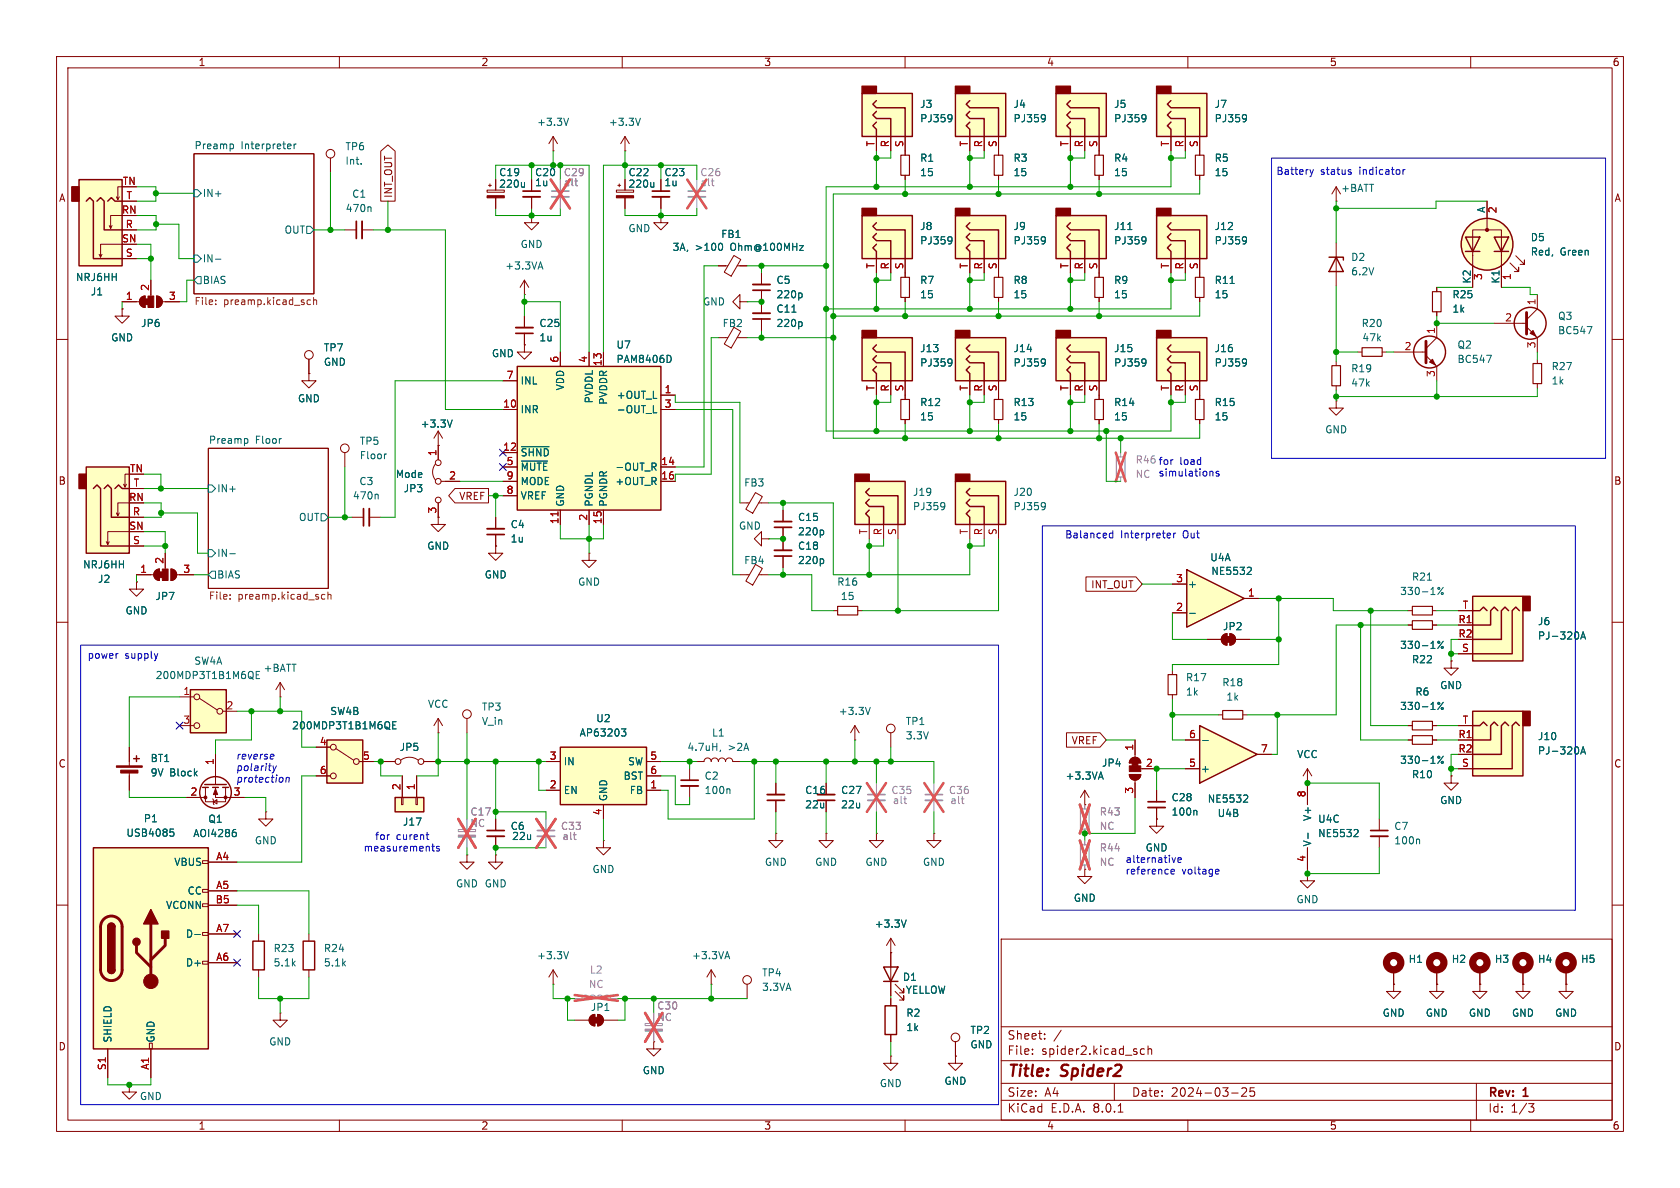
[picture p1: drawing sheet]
<svg xmlns="http://www.w3.org/2000/svg" width="297mm" height="210mm" viewBox="0 0 297 210" stroke-linecap="round" stroke-linejoin="round" font-family="sans-serif">
<defs><g id="words">
<g font-size="2.8" fill="#840000">
<text x="178" y="190.9">Title:</text>
<text x="187.7" y="190.9">Spider2</text>
</g>
<g font-size="2.1" fill="#840000">
<text x="178" y="184">Sheet:</text>
<text x="178" y="186.7">File:</text>
<text x="184.1" y="186.7">spider2.kicad_sch</text>
<text x="178" y="196.9">KiCad</text>
<text x="178" y="194.1">Size:</text>
<text x="184.7" y="194.1">A4</text>
<text x="185.7" y="196.9">E.D.A.</text>
<text x="193.3" y="196.9">8.0.1</text>
<text x="200" y="194.1">Date:</text>
<text x="207" y="194.1">2024-03-25</text>
<text x="263" y="194.3">Rev:</text>
<text x="263" y="196.9">Id:</text>
<text x="267.1" y="196.9">1/3</text>
<text x="269.4" y="194.3">1</text>
</g>
<g font-size="1.8" fill="#840000">
<text x="35" y="11.9">1</text>
<text x="85" y="11.9">2</text>
<text x="135" y="11.9">3</text>
<text x="185" y="11.9">4</text>
<text x="235" y="11.9">5</text>
<text x="285" y="11.9">6</text>
<text x="10.3" y="35.9">A</text>
<text x="69.5" y="35.1" transform="rotate(-90 69.5 35.1)">INT_OUT</text>
<text x="88.1" y="33.4">220u</text>
<text x="111" y="33.4">220u</text>
<text x="285.3" y="35.9">A</text>
<text x="10.3" y="85.9">B</text>
<text x="81.1" y="88.6">VREF</text>
<text x="285.3" y="85.9">B</text>
<text x="192.8" y="104.2">INT_OUT</text>
<text x="189.4" y="131.8">VREF</text>
<text x="10.3" y="135.9">C</text>
<text x="285.3" y="135.9">C</text>
<text x="10.3" y="185.9">D</text>
<text x="285.3" y="185.9">D</text>
<text x="35" y="199.9">1</text>
<text x="85" y="199.9">2</text>
<text x="135" y="199.9">3</text>
<text x="185" y="199.9">4</text>
<text x="235" y="199.9">5</text>
<text x="285" y="199.9">6</text>
</g>
<g font-size="1.8" fill="#006464">
<text x="94.8" y="22.5">+3.3V</text>
<text x="107.5" y="22.5">+3.3V</text>
<text x="162.6" y="19.3">J3</text>
<text x="162.6" y="21.8">PJ359</text>
<text x="179.1" y="19.3">J4</text>
<text x="179.1" y="21.8">PJ359</text>
<text x="196.9" y="19.3">J5</text>
<text x="196.9" y="21.8">PJ359</text>
<text x="214.6" y="19.3">J7</text>
<text x="214.6" y="21.8">PJ359</text>
<text x="34.3" y="26.5">Preamp</text>
<text x="42.6" y="26.5">Interpreter</text>
<text x="61" y="26.8">TP6</text>
<text x="61" y="29.3">Int.</text>
<text x="162.6" y="28.8">R1</text>
<text x="179.1" y="28.8">R3</text>
<text x="196.9" y="28.8">R4</text>
<text x="214.6" y="28.8">R5</text>
<text x="35.8" y="35">IN+</text>
<text x="62.2" y="35.2">C1</text>
<text x="88.1" y="31.3">C19</text>
<text x="94.5" y="33.1">1u</text>
<text x="94.5" y="31.3">C20</text>
<text x="111" y="31.3">C22</text>
<text x="117.4" y="33.1">1u</text>
<text x="117.4" y="31.3">C23</text>
<text x="162.6" y="31.3">15</text>
<text x="179.1" y="31.3">15</text>
<text x="196.9" y="31.3">15</text>
<text x="214.6" y="31.3">15</text>
<text x="237" y="34.1">+BATT</text>
<text x="50.2" y="41.5">OUT</text>
<text x="61" y="37.7">470n</text>
<text x="111" y="41.2">GND</text>
<text x="162.6" y="40.9">J8</text>
<text x="179.1" y="40.9">J9</text>
<text x="196.9" y="40.9">J11</text>
<text x="214.6" y="40.9">J12</text>
<text x="262.6" y="37.7" transform="rotate(-90 262.6 37.7)">A</text>
<text x="35.8" y="46.6">IN-</text>
<text x="89.2" y="47.9">+3.3VA</text>
<text x="91.9" y="44">GND</text>
<text x="118.8" y="44.6">3A,</text>
<text x="122.9" y="44.6">&gt;100</text>
<text x="127.4" y="42.3">FB1</text>
<text x="129.3" y="44.6">Ohm@100MHz</text>
<text x="162.6" y="43.4">PJ359</text>
<text x="179.1" y="43.4">PJ359</text>
<text x="196.9" y="43.4">PJ359</text>
<text x="214.6" y="43.4">PJ359</text>
<text x="238.8" y="46.3">D2</text>
<text x="270.5" y="42.8">D5</text>
<text x="270.5" y="45.4">Red,</text>
<text x="275.8" y="45.4">Green</text>
<text x="13.3" y="49.9">NRJ6HH</text>
<text x="16" y="52.4">J1</text>
<text x="35.8" y="50.4">BIAS</text>
<text x="137.2" y="50.4">C5</text>
<text x="137.2" y="52.9">220p</text>
<text x="162.6" y="50.4">R7</text>
<text x="162.6" y="52.9">15</text>
<text x="179.1" y="50.4">R8</text>
<text x="179.1" y="52.9">15</text>
<text x="196.9" y="50.4">R9</text>
<text x="196.9" y="52.9">15</text>
<text x="214.6" y="50.4">R11</text>
<text x="214.6" y="52.9">15</text>
<text x="238.8" y="48.9">6.2V</text>
<text x="256.7" y="52.9">R25</text>
<text x="260.1" y="50.2" transform="rotate(-90 260.1 50.2)">K2</text>
<text x="265.2" y="50.2" transform="rotate(-90 265.2 50.2)">K1</text>
<text x="24.8" y="58">JP6</text>
<text x="95.3" y="58">C25</text>
<text x="124.2" y="54.2">GND</text>
<text x="127.7" y="58">FB2</text>
<text x="137.2" y="58">220p</text>
<text x="137.2" y="55.5">C11</text>
<text x="240.6" y="58">R20</text>
<text x="256.7" y="55.5">1k</text>
<text x="275.3" y="56.7">Q3</text>
<text x="275.3" y="59.3">BC547</text>
<text x="19.6" y="60.6">GND</text>
<text x="57.2" y="62.3">TP7</text>
<text x="57.2" y="64.9">GND</text>
<text x="86.9" y="63.3">GND</text>
<text x="95.3" y="60.5">1u</text>
<text x="108.9" y="61.8">U7</text>
<text x="108.9" y="64.4">PAM8406D</text>
<text x="162.6" y="65">PJ359</text>
<text x="162.6" y="62.5">J13</text>
<text x="179.1" y="65">PJ359</text>
<text x="179.1" y="62.5">J14</text>
<text x="196.9" y="65">PJ359</text>
<text x="196.9" y="62.5">J15</text>
<text x="214.6" y="65">PJ359</text>
<text x="214.6" y="62.5">J16</text>
<text x="240.7" y="60.6">47k</text>
<text x="257.6" y="61.8">Q2</text>
<text x="257.6" y="64.4">BC547</text>
<text x="274.2" y="65.6">R27</text>
<text x="52.6" y="71.3">GND</text>
<text x="91.9" y="68.2">INL</text>
<text x="99.9" y="69.1" transform="rotate(-90 99.9 69.1)">VDD</text>
<text x="105" y="71.4" transform="rotate(-90 105 71.4)">PVDDL</text>
<text x="107.5" y="71.6" transform="rotate(-90 107.5 71.6)">PVDDR</text>
<text x="108.9" y="70.7">+OUT_L</text>
<text x="162.6" y="72">R12</text>
<text x="179.1" y="72">R13</text>
<text x="196.9" y="72">R14</text>
<text x="214.6" y="72">R15</text>
<text x="238.8" y="68.6">47k</text>
<text x="238.8" y="66">R19</text>
<text x="274.2" y="68.2">1k</text>
<text x="74.3" y="75.8">+3.3V</text>
<text x="91.9" y="73.3">INR</text>
<text x="108.9" y="73.3">-OUT_L</text>
<text x="162.6" y="74.5">15</text>
<text x="179.1" y="74.5">15</text>
<text x="196.9" y="74.5">15</text>
<text x="214.6" y="74.5">15</text>
<text x="234.2" y="76.8">GND</text>
<text x="36.8" y="78.5">Preamp</text>
<text x="45.1" y="78.5">Floor</text>
<text x="63.5" y="78.8">TP5</text>
<text x="63.5" y="81.4">Floor</text>
<text x="91.9" y="80.9">~{SHND}</text>
<text x="91.9" y="83.4">~{MUTE}</text>
<text x="108.7" y="83.4">-OUT_R</text>
<text x="38.3" y="87.2">IN+</text>
<text x="62.3" y="88.5">470n</text>
<text x="63.4" y="86">C3</text>
<text x="69.9" y="84.7">Mode</text>
<text x="71.3" y="87.2">JP3</text>
<text x="91.9" y="88.5">VREF</text>
<text x="91.9" y="86">MODE</text>
<text x="99.9" y="89.7" transform="rotate(-90 99.9 89.7)">GND</text>
<text x="105" y="89.7" transform="rotate(-90 105 89.7)">PGNDL</text>
<text x="107.5" y="89.7" transform="rotate(-90 107.5 89.7)">PGNDR</text>
<text x="108.7" y="86">+OUT_R</text>
<text x="131.5" y="86.2">FB3</text>
<text x="161.3" y="87.9">J19</text>
<text x="179.1" y="87.9">J20</text>
<text x="52.7" y="92.3">OUT</text>
<text x="90.2" y="93.6">C4</text>
<text x="130.5" y="93.8">GND</text>
<text x="141" y="94.8">220p</text>
<text x="141" y="92.3">C15</text>
<text x="161.3" y="90.4">PJ359</text>
<text x="179.1" y="90.4">PJ359</text>
<text x="14.6" y="100.7">NRJ6HH</text>
<text x="38.3" y="98.7">IN-</text>
<text x="75.4" y="97.4">GND</text>
<text x="90.2" y="96.1">1u</text>
<text x="131.5" y="99.9">FB4</text>
<text x="141" y="99.9">220p</text>
<text x="141" y="97.4">C18</text>
<text x="213.9" y="99.4">U4A</text>
<text x="214" y="101.8">NE5532</text>
<text x="17.2" y="103.2">J2</text>
<text x="27.4" y="106.3">JP7</text>
<text x="38.3" y="102.5">BIAS</text>
<text x="85.6" y="102.5">GND</text>
<text x="102.1" y="103.7">GND</text>
<text x="147.9" y="103.7">R16</text>
<text x="148.5" y="106.3">15</text>
<text x="209.9" y="104.1">+</text>
<text x="247.4" y="105.4">330-1%</text>
<text x="249.5" y="102.8">R21</text>
<text x="22.1" y="108.8">GND</text>
<text x="216.1" y="111.6">JP2</text>
<text x="271.8" y="110.7">J6</text>
<text x="271.8" y="113.3">PJ-320A</text>
<text x="34.2" y="117.7">SW4A</text>
<text x="46.5" y="119">+BATT</text>
<text x="247.4" y="114.9">330-1%</text>
<text x="249.5" y="117.4">R22</text>
<text x="27.4" y="120.2">200MDP3T1B1M6QE</text>
<text x="75.6" y="125.3">VCC</text>
<text x="85.1" y="125.8">TP3</text>
<text x="209.6" y="120.6">R17</text>
<text x="209.6" y="123.2">1k</text>
<text x="216" y="121.5">R18</text>
<text x="216.7" y="124.1">1k</text>
<text x="247.4" y="125.7">330-1%</text>
<text x="250.1" y="123.2">R6</text>
<text x="254.5" y="122">GND</text>
<text x="51.5" y="129.1">200MDP3T1B1M6QE</text>
<text x="58.3" y="126.6">SW4B</text>
<text x="85.1" y="128.4">V_in</text>
<text x="102.4" y="130.4">AP63203</text>
<text x="105.3" y="127.9">U2</text>
<text x="125.8" y="130.4">L1</text>
<text x="148.2" y="126.6">+3.3V</text>
<text x="160" y="128.4">TP1</text>
<text x="160" y="130.9">3.3V</text>
<text x="271.8" y="131">J10</text>
<text x="26.5" y="134.9">BT1</text>
<text x="26.5" y="137.5">9V</text>
<text x="30" y="137.5">Block</text>
<text x="70.6" y="132.9">JP5</text>
<text x="99.6" y="135.5">IN</text>
<text x="110.9" y="135.5">SW</text>
<text x="121.4" y="132.9">4.7uH,</text>
<text x="128.7" y="132.9">&gt;2A</text>
<text x="194.7" y="135.7">JP4</text>
<text x="212.2" y="136.8">+</text>
<text x="229.2" y="134.2">VCC</text>
<text x="247.4" y="135.2">330-1%</text>
<text x="249.5" y="137.8">R10</text>
<text x="271.8" y="133.6">PJ-320A</text>
<text x="99.6" y="140.6">EN</text>
<text x="107.5" y="141.7" transform="rotate(-90 107.5 141.7)">GND</text>
<text x="110.1" y="138">BST</text>
<text x="111.2" y="140.6">FB</text>
<text x="124.5" y="138">C2</text>
<text x="124.5" y="140.6">100n</text>
<text x="142.2" y="140.6">C16</text>
<text x="142.2" y="143.1">22u</text>
<text x="148.6" y="140.6">C27</text>
<text x="148.6" y="143.1">22u</text>
<text x="188.3" y="138">+3.3VA</text>
<text x="207" y="141.8">C28</text>
<text x="213.4" y="142.1">NE5532</text>
<text x="254.5" y="142.3">GND</text>
<text x="22.2" y="148.1">USB4085</text>
<text x="25.3" y="145.6">P1</text>
<text x="34.1" y="148.2">AOI4286</text>
<text x="36.7" y="145.6">Q1</text>
<text x="45" y="149.5">GND</text>
<text x="71.1" y="146.2">J17</text>
<text x="90.2" y="146.9">C6</text>
<text x="90.4" y="148.7">22u</text>
<text x="207" y="144.4">100n</text>
<text x="215.2" y="144.6">U4B</text>
<text x="232" y="149.7" transform="rotate(-90 232 149.7)">V-</text>
<text x="232" y="145.2" transform="rotate(-90 232 145.2)">V+</text>
<text x="232.9" y="148.2">NE5532</text>
<text x="232.9" y="145.6">U4C</text>
<text x="246.4" y="146.9">C7</text>
<text x="246.4" y="149.5">100n</text>
<text x="30.7" y="153.3">VBUS</text>
<text x="104.6" y="154.5">GND</text>
<text x="135.1" y="153.3">GND</text>
<text x="144" y="153.3">GND</text>
<text x="152.9" y="153.3">GND</text>
<text x="163.1" y="153.3">GND</text>
<text x="202.4" y="150.7">GND</text>
<text x="29.3" y="160.9">VCONN</text>
<text x="33.1" y="158.3">CC</text>
<text x="80.5" y="157.1">GND GND</text>
<text x="189.7" y="159.6">GND</text>
<text x="229.1" y="159.9">GND</text>
<text x="32.8" y="166">D-</text>
<text x="154.5" y="164.2">+3.3V</text>
<text x="32.8" y="171">D+</text>
<text x="48.3" y="171">5.1k</text>
<text x="48.3" y="168.5">R23</text>
<text x="57.2" y="171">5.1k</text>
<text x="57.2" y="168.5">R24</text>
<text x="94.8" y="169.8">+3.3V</text>
<text x="122.2" y="169.8">+3.3VA</text>
<text x="134.6" y="172.8">TP4</text>
<text x="159.5" y="173.6">D1</text>
<text x="248.9" y="170.4">H1</text>
<text x="256.6" y="170.4">H2</text>
<text x="264.2" y="170.4">H3</text>
<text x="271.8" y="170.4">H4</text>
<text x="279.4" y="170.4">H5</text>
<text x="104.3" y="178.9">JP1</text>
<text x="134.6" y="175.4">3.3VA</text>
<text x="160" y="175.9">YELLOW</text>
<text x="160.1" y="179.9">R2</text>
<text x="244.3" y="179.9">GND</text>
<text x="252" y="179.9">GND</text>
<text x="259.6" y="179.9">GND</text>
<text x="267.2" y="179.9">GND</text>
<text x="274.8" y="179.9">GND</text>
<text x="19.9" y="184.4" transform="rotate(-90 19.9 184.4)">SHIELD</text>
<text x="27.5" y="184.4" transform="rotate(-90 27.5 184.4)">GND</text>
<text x="47.5" y="185">GND</text>
<text x="160.1" y="182.5">1k</text>
<text x="171.5" y="183">TP2</text>
<text x="171.5" y="185.5">GND</text>
<text x="113.5" y="190.1">GND</text>
<text x="166.9" y="192">GND</text>
<text x="24.6" y="194.7">GND</text>
<text x="155.4" y="192.4">GND</text>
</g>
<g font-size="1.8" fill="#a90000">
<text x="154.7" y="26" transform="rotate(-90 154.7 26)">T</text>
<text x="157.2" y="26.1" transform="rotate(-90 157.2 26.1)">R</text>
<text x="159.8" y="26.1" transform="rotate(-90 159.8 26.1)">S</text>
<text x="171.2" y="26" transform="rotate(-90 171.2 26)">T</text>
<text x="173.7" y="26.1" transform="rotate(-90 173.7 26.1)">R</text>
<text x="176.3" y="26.1" transform="rotate(-90 176.3 26.1)">S</text>
<text x="189" y="26" transform="rotate(-90 189 26)">T</text>
<text x="191.5" y="26.1" transform="rotate(-90 191.5 26.1)">R</text>
<text x="194.1" y="26.1" transform="rotate(-90 194.1 26.1)">S</text>
<text x="206.8" y="26" transform="rotate(-90 206.8 26)">T</text>
<text x="209.3" y="26.1" transform="rotate(-90 209.3 26.1)">R</text>
<text x="211.8" y="26.1" transform="rotate(-90 211.8 26.1)">S</text>
<text x="21.6" y="32.8">TN</text>
<text x="22.3" y="35.3">T</text>
<text x="21.5" y="37.8">RN</text>
<text x="22.1" y="40.4">R</text>
<text x="264.9" y="37.8" transform="rotate(-90 264.9 37.8)">2</text>
<text x="21.5" y="42.9">SN</text>
<text x="22.2" y="45.5">S</text>
<text x="154.7" y="47.6" transform="rotate(-90 154.7 47.6)">T</text>
<text x="157.2" y="47.7" transform="rotate(-90 157.2 47.7)">R</text>
<text x="159.8" y="47.7" transform="rotate(-90 159.8 47.7)">S</text>
<text x="171.2" y="47.6" transform="rotate(-90 171.2 47.6)">T</text>
<text x="173.7" y="47.7" transform="rotate(-90 173.7 47.7)">R</text>
<text x="176.3" y="47.7" transform="rotate(-90 176.3 47.7)">S</text>
<text x="189" y="47.6" transform="rotate(-90 189 47.6)">T</text>
<text x="191.5" y="47.7" transform="rotate(-90 191.5 47.7)">R</text>
<text x="194.1" y="47.7" transform="rotate(-90 194.1 47.7)">S</text>
<text x="206.8" y="47.6" transform="rotate(-90 206.8 47.6)">T</text>
<text x="209.3" y="47.7" transform="rotate(-90 209.3 47.7)">R</text>
<text x="211.8" y="47.7" transform="rotate(-90 211.8 47.7)">S</text>
<text x="22.2" y="53.1">1</text>
<text x="26.4" y="51.5" transform="rotate(-90 26.4 51.5)">2</text>
<text x="29.8" y="53.1">3</text>
<text x="262.3" y="49.6" transform="rotate(-90 262.3 49.6)">3</text>
<text x="267.4" y="49.6" transform="rotate(-90 267.4 49.6)">1</text>
<text x="253.7" y="59.1" transform="rotate(-90 253.7 59.1)">1</text>
<text x="266" y="56.9">2</text>
<text x="271.5" y="54" transform="rotate(-90 271.5 54)">1</text>
<text x="98.8" y="64.2" transform="rotate(-90 98.8 64.2)">6</text>
<text x="103.9" y="64.2" transform="rotate(-90 103.9 64.2)">4</text>
<text x="106.4" y="64.8" transform="rotate(-90 106.4 64.8)">13</text>
<text x="248.2" y="62">2</text>
<text x="271.5" y="61.7" transform="rotate(-90 271.5 61.7)">3</text>
<text x="89.5" y="67.1">7</text>
<text x="117.4" y="69.6">1</text>
<text x="154.7" y="69.2" transform="rotate(-90 154.7 69.2)">T</text>
<text x="157.2" y="69.3" transform="rotate(-90 157.2 69.3)">R</text>
<text x="159.8" y="69.3" transform="rotate(-90 159.8 69.3)">S</text>
<text x="171.2" y="69.2" transform="rotate(-90 171.2 69.2)">T</text>
<text x="173.7" y="69.3" transform="rotate(-90 173.7 69.3)">R</text>
<text x="176.3" y="69.3" transform="rotate(-90 176.3 69.3)">S</text>
<text x="189" y="69.2" transform="rotate(-90 189 69.2)">T</text>
<text x="191.5" y="69.3" transform="rotate(-90 191.5 69.3)">R</text>
<text x="194.1" y="69.3" transform="rotate(-90 194.1 69.3)">S</text>
<text x="206.8" y="69.2" transform="rotate(-90 206.8 69.2)">T</text>
<text x="209.3" y="69.3" transform="rotate(-90 209.3 69.3)">R</text>
<text x="211.8" y="69.3" transform="rotate(-90 211.8 69.3)">S</text>
<text x="253.7" y="66.7" transform="rotate(-90 253.7 66.7)">3</text>
<text x="88.9" y="72.1">10</text>
<text x="117.4" y="72.1">3</text>
<text x="22.9" y="83.6">TN</text>
<text x="77.2" y="80.7" transform="rotate(-90 77.2 80.7)">1</text>
<text x="88.9" y="79.8">12</text>
<text x="89.5" y="82.3">5</text>
<text x="116.8" y="82.3">14</text>
<text x="22.7" y="88.6">RN</text>
<text x="23.5" y="86.1">T</text>
<text x="79.3" y="84.8">2</text>
<text x="89.5" y="87.4">8</text>
<text x="89.5" y="84.8">9</text>
<text x="116.8" y="84.8">16</text>
<text x="22.8" y="93.7">SN</text>
<text x="23.4" y="91.2">R</text>
<text x="77.2" y="90.9" transform="rotate(-90 77.2 90.9)">3</text>
<text x="98.8" y="92.8" transform="rotate(-90 98.8 92.8)">11</text>
<text x="103.9" y="92.1" transform="rotate(-90 103.9 92.1)">2</text>
<text x="106.4" y="92.8" transform="rotate(-90 106.4 92.8)">15</text>
<text x="153.4" y="94.6" transform="rotate(-90 153.4 94.6)">T</text>
<text x="156" y="94.7" transform="rotate(-90 156 94.7)">R</text>
<text x="158.5" y="94.7" transform="rotate(-90 158.5 94.7)">S</text>
<text x="171.2" y="94.6" transform="rotate(-90 171.2 94.6)">T</text>
<text x="173.7" y="94.7" transform="rotate(-90 173.7 94.7)">R</text>
<text x="176.3" y="94.7" transform="rotate(-90 176.3 94.7)">S</text>
<text x="23.4" y="96.3">S</text>
<text x="24.7" y="101.3">1</text>
<text x="29" y="99.8" transform="rotate(-90 29 99.8)">2</text>
<text x="32.3" y="101.3">3</text>
<text x="207.8" y="103">3</text>
<text x="220.5" y="105.5">1</text>
<text x="258.5" y="107.7">T</text>
<text x="207.8" y="108.1">2</text>
<text x="257.7" y="110.2">R1</text>
<text x="257.7" y="112.8">R2</text>
<text x="258.4" y="115.3">S</text>
<text x="32.3" y="122.9">1</text>
<text x="39.9" y="125.5">2</text>
<text x="32.3" y="128">3</text>
<text x="56.4" y="131.8">4</text>
<text x="210.1" y="130.6">6</text>
<text x="257.7" y="130.6">R1</text>
<text x="258.5" y="128">T</text>
<text x="37.8" y="135.3" transform="rotate(-90 37.8 135.3)">1</text>
<text x="56.4" y="136.9">6</text>
<text x="64.1" y="134.4">5</text>
<text x="97.1" y="134.4">3</text>
<text x="114.9" y="134.4">5</text>
<text x="114.9" y="136.9">6</text>
<text x="200.4" y="132.8" transform="rotate(-90 200.4 132.8)">1</text>
<text x="202.5" y="135.6">2</text>
<text x="210.1" y="135.6">5</text>
<text x="222.8" y="133.1">7</text>
<text x="257.7" y="133.1">R2</text>
<text x="258.4" y="135.6">S</text>
<text x="33.6" y="140.7">2</text>
<text x="41.2" y="140.7">3</text>
<text x="70.9" y="139.8" transform="rotate(-90 70.9 139.8)">2</text>
<text x="73.4" y="139.8" transform="rotate(-90 73.4 139.8)">1</text>
<text x="97.1" y="139.4">2</text>
<text x="114.9" y="139.4">1</text>
<text x="200.4" y="140.4" transform="rotate(-90 200.4 140.4)">3</text>
<text x="230.9" y="141" transform="rotate(-90 230.9 141)">8</text>
<text x="106.4" y="144.2" transform="rotate(-90 106.4 144.2)">4</text>
<text x="38.1" y="152.1">A4</text>
<text x="230.9" y="152.5" transform="rotate(-90 230.9 152.5)">4</text>
<text x="38" y="159.8">B5</text>
<text x="38.1" y="157.2">A5</text>
<text x="38.1" y="164.8">A7</text>
<text x="38.1" y="169.9">A6</text>
<text x="18.8" y="189.3" transform="rotate(-90 18.8 189.3)">S1</text>
<text x="26.4" y="189.2" transform="rotate(-90 26.4 189.2)">A1</text>
</g>
<g font-size="1.8" fill="#939391">
<text x="99.6" y="33.1">alt</text>
<text x="99.6" y="31.3">C29</text>
<text x="123.7" y="33.1">alt</text>
<text x="123.7" y="31.3">C26</text>
<text x="200.7" y="84.7">NC</text>
<text x="157.5" y="140.6">C35</text>
<text x="157.7" y="142.3">alt</text>
<text x="167.6" y="140.6">C36</text>
<text x="167.9" y="142.3">alt</text>
<text x="83.1" y="146.4">NC</text>
<text x="83.1" y="144.4">C17</text>
<text x="99.1" y="146.9">C33</text>
<text x="99.3" y="148.7">alt</text>
<text x="194.3" y="146.9">NC</text>
<text x="194.3" y="144.4">R43</text>
<text x="194.3" y="153.3">NC</text>
<text x="194.3" y="150.7">R44</text>
<text x="104.2" y="172.3">L2</text>
<text x="104" y="174.9">NC</text>
<text x="116.1" y="178.7">C30</text>
<text x="116.1" y="180.7">NC</text>
</g>
<g font-size="1.8" fill="#0000c2">
<text x="225.6" y="31">Battery</text>
<text x="233.4" y="31">status</text>
<text x="240.4" y="31">indicator</text>
<text x="200.7" y="82.1">R46 for</text>
<text x="208.6" y="82.4">load</text>
<text x="204.7" y="84.4">simulations</text>
<text x="188.2" y="95.3">Balanced</text>
<text x="198.1" y="95.3">Interpreter</text>
<text x="209.2" y="95.3">Out</text>
<text x="15.4" y="116.5">power</text>
<text x="22.1" y="116.5">supply</text>
<text x="41.7" y="134.3">reverse</text>
<text x="41.7" y="136.4">polarity</text>
<text x="41.7" y="138.4">protection</text>
<text x="66.2" y="148.7">for</text>
<text x="70" y="148.7">curent</text>
<text x="64.2" y="150.7">measurements</text>
<text x="198.9" y="152.8">alternative</text>
<text x="198.9" y="154.8">reference</text>
<text x="208.9" y="154.8">voltage</text>
</g>
<g font-size="1.8" fill="#725600">
<text x="34.3" y="54.3">File:</text>
<text x="39.5" y="54.3">preamp.kicad_sch</text>
<text x="36.8" y="106.3">File:</text>
<text x="42.1" y="106.3">preamp.kicad_sch</text>
</g>
</g></defs>
<g fill="none" stroke="#840000" stroke-width=".18">
<path d="M10 10h277v190h-277zM12 12h273v186h-273zM60 10v2M110 10v2M160 10v2M210 10v2M260 10v2M34.3 27.2h21.2v24.7h-21.2zM86.1 33.6h3.1v.4h-3.1zM86.4 32.8h.5M86.6 32.5v.5M87.6 35v1.8"/>
<path d="M94 38.1v1.3h1.2l-1.2 1.2-1.3-1.2h1.3M94 38.1h.1M94 31.8v2M94 34.8v2M97.8 26.7h.1M97.8 24.1l-.8 1.3M97.8 24.1v2.6M97.8 24.1l.8 1.3M110.5 26.7h.1M110.5 24.1l-.8 1.3M110.5 24.1v2.6M110.5 24.1l.8 1.3"/>
<path d="M10 60h2M21.6 54.6v1.3h1.3l-1.3 1.3-1.3-1.3h1.3M21.6 54.6h.1M21.6 53.3h3M24.9 52.6l.8-.3v2.1a1.02 1.02 0 0 1-1-.7 1.02 1.02 0 0 1 .2-1.1zM26.7 49.5v2.8M27.7 52.3a1.02 1.02 0 0 1 1 1 1.02 1.02 0 0 1-1 1.1zM28.7 53.3h3M92.7 52.1h.1M92.7 49.5l-.8 1.3M92.7 49.5v2.6M92.7 55.9v2"/>
<path d="M92.7 58.9v2.1M92.7 49.5l.8 1.3M285 60h2M36.8 79.2h21.2v24.8h-21.2zM92.7 61v1.2h1.3l-1.3 1.3-1.3-1.3h1.3M92.7 61h.1M10 110h2M285 110h2M10 160h2M82.5 151.1v1.3h1.3l-1.3 1.3-1.2-1.3h1.2M82.5 151.1h.1M285 160h2"/>
<path d="M97.8 174h.1M97.8 171.5v2.5M97.8 171.5l-.8 1.2M97.8 171.5l.8 1.2M177 166h108v32h-108zM60 198v2M110 198v2M157.5 186.7v1.3h1.2l-1.2 1.2-1.3-1.2h1.3M157.5 186.7h.1M160 198v2M168.9 186.7v1.3h1.3l-1.3 1.2-1.3-1.2h1.3M168.9 186.7h.1"/>
<path d="M177 194.5h108M177 191.5h108M177 187.5h108M177 181.5h108M182.5 186.3v.1M182.5 185.5v.1M184.7 183.6v.1M184.7 182.8v.1M187.6 182.1l-1.3 2M197 191.5v3M197.7 196.6h.8M202.3 185.5l-.4-.1-.3 .3v.4l.1 .2h.6"/>
<path d="M203 185.5l.2-.1 .3 .1 .1 .9M203 184.9v1.5M210 198v2M217.7 193.2h1.2M219.5 192.4l.6-.1 .2 .1 .1 .3-.9 1.1h.9M221.7 192.3h-.7v.7l.2-.1h.5l.1 .3-.1 .5-.2 .1-.5-.1M260 198v2M261 191.5v6.5M270.2 195.1h1l-.5 .6 .4 .1 .1 .5-.3 .3h-.4"/>
</g>
<g fill="none" stroke="#006464" stroke-width=".18">
<path d="M34.3 33.5h.6l.7 .7-.7 .6h-.6zM40.8 25.5h.4l.1 .2-.1 .5-.4 .1M51.3 25.5l.1 .3-.6 .1M51.4 26.2l-.1 .1M52 25.5v.8M52.4 25.5l-.4 .2M92.7 32.2v.9M92.7 33l-.2 .1M100.5 20.9l-.4 1.3M113.2 20.9l-.4 1.3M34.3 45.1h.6l.7 .6-.7 .7h-.6zM34.9 48.9h.7v1.3h-.7l-.6-.7z"/>
<path d="M38.1 45.8h1M54.2 40h.7l.6 .6-.6 .7h-.7zM95.2 47.2h.7M95.6 46.3l.4 1.3M43.3 77.5l.4 .1 .1 .2v.5l-.5 .1M36.8 85.7h.7l.6 .7-.6 .6h-.7zM36.8 97.2h.7l.6 .6-.6 .6h-.7zM40.6 97.9h1M56.8 90.8h.6l.6 .6-.6 .7h-.6zM37.5 101h.6v1.2h-.6l-.7-.6zM100.5 168.2l-.4 1.3"/>
</g>
<path d="M38.1 53.7v.2M38.1 53.1v.1M54.3 53.7l.2 .2 .4-.1M54.9 53.1l-.4-.1-.2 .1M55.4 53.1l.2-.1 .3 .1 .1 .8M55.4 52.6v1.3M40.7 105.8v.1M40.7 105.1v.2M56.9 105.8l.2 .1h.3M57.4 105.1h-.3l-.2 .1M58 105.2l.2-.1h.3v.8M58 104.7v1.2" fill="none" stroke="#725600" stroke-width=".18"/>
<g fill="#840000" stroke="#840000" stroke-width=".18">
<path d="M86.1 34.6h3.1v.4h-3.1z"/>
<path d="M25.7 52.8h.5v1h-.5z"/>
<path d="M24.9 52.6l.8-.3v2.1a1.02 1.02 0 0 1-1-.7 1.02 1.02 0 0 1 .2-1.1z"/>
<path d="M26.2 52.3h1v2.1h-1z"/>
<path d="M27.7 52.3a1.02 1.02 0 0 1 1 1 1.02 1.02 0 0 1-1 1.1z"/>
</g>
<path d="M92.5 34.8h3M91.2 57.9h3" fill="none" stroke="#840000" stroke-width=".33"/>
<path d="M92.5 33.8h3M91.2 58.9h3" fill="none" stroke="#840000" stroke-width=".3"/>
<path d="M97.5 34.8h3.1" fill="none" stroke="#9c9b98" stroke-width=".33"/>
<path d="M97.5 33.8h3.1" fill="none" stroke="#9c9b98" stroke-width=".3"/>
<path d="M99.1 31.8v2M99.1 34.8v2M81 146.6h3.1v.4h-3.1zM81.3 145.8h.5M81.5 145.5v.6M82.5 144.8v1.8M82.5 148v1.9" fill="none" stroke="#9c9b98" stroke-width=".18"/>
<path d="M102 32.8h.1" fill="none" stroke="#939391" stroke-width=".18"/>
<path d="M97.4 31.8l3.3 5M100.7 31.8l-3.3 5M81 144.8l3.1 5.1M84.1 144.8l-3.1 5.1" fill="none" stroke="#e75356" stroke-width=".46"/>
<path d="M81 147.6h3.1v.4h-3.1z" fill="#9c9b98" stroke="#9c9b98" stroke-width=".18"/>
<path d="M99.1 132.1h15.2v10.1h-15.2z" fill="#ffffc2"/>
<path d="M99.1 132.1h15.2v10.1h-15.2z" fill="none" stroke="#840000" stroke-width=".25"/>
<g fill="none" stroke="#840000" stroke-width=".18">
<path d="M58.4 27.9v2.6M61 40.6h2M64 40.6h2M160 48.3v.7M160 52.6v.7M54.6 66v1.3h1.3l-1.3 1.3-1.3-1.3h1.3M54.6 66h.1M54.6 63.5v2.5M96.5 139.7h2.6M96.5 134.6h2.6M114.3 139.7h2.5M114.3 134.6h2.5"/>
<path d="M114.3 137.2h2.5M151.1 130.8h.1M151.1 128.3l-.7 1.2M151.1 128.3v2.5M151.1 128.3l.8 1.2M157.5 129.5v2.6M231.1 138.4v3.8M87.6 144.8v2M87.6 147.8v2.1M106.7 142.2v2.6M231.1 149.9v3.8M125.7 174h.1"/>
<path d="M125.7 171.5l-.7 1.2M125.7 171.5v2.5M125.7 171.5l.8 1.2"/>
<circle cx="58.4" cy="27.2" r=".76"/>
<circle cx="54.6" cy="62.7" r=".76"/>
<circle cx="157.5" cy="128.8" r=".76"/>
</g>
<path d="M63.9 28.9v.1M65.4 36.6l.2 .1v.7M109.9 128.8h.7l-.4 .5 .4 .2v.4l-.2 .2h-.4M153.9 125l-.5 1.3M231.2 147.3v.9M239.6 146.6l.4 .1 .1 .3-.8 .9h.8M128.3 169.1h.6M128.6 168.2l.4 1.3" fill="none" stroke="#006464" stroke-width=".18"/>
<path d="M64 39.1v3.1M86.1 147.8h3.1" fill="none" stroke="#840000" stroke-width=".33"/>
<path d="M63 39.1v3.1M86.1 146.8h3.1" fill="none" stroke="#840000" stroke-width=".3"/>
<path d="M95 147.8h3" fill="none" stroke="#9c9b98" stroke-width=".33"/>
<path d="M95 146.8h3" fill="none" stroke="#9c9b98" stroke-width=".3"/>
<path d="M96.5 144.8v2M96.5 147.8v2.1" fill="none" stroke="#9c9b98" stroke-width=".18"/>
<path d="M101.7 148.4h.1" fill="none" stroke="#939391" stroke-width=".18"/>
<path d="M94.8 144.8l3.4 5.1M98.2 144.8l-3.4 5.1" fill="none" stroke="#e75356" stroke-width=".46"/>
<path d="M159.3 49h1.5v3.6h-1.5z" fill="none" stroke="#840000" stroke-width=".2"/>
<path d="M152.4 59.7h8.9v7.6h-8.9z" fill="#ffffc2"/>
<path d="M152.4 58.4h2.5v1.3h-2.5z" fill="#840000" stroke="#840000" stroke-width=".25"/>
<path d="M152.4 59.7h8.9v7.6h-8.9zM154.9 64.8l-.6 .6 .6 .6v1.3M154.9 62.9l-.6 .6 .6 .6h2.6v3.2M154.9 61l-.6 .6 .6 .6h5.1v5.1" fill="none" stroke="#840000" stroke-width=".25"/>
<g fill="none" stroke="#840000" stroke-width=".18">
<path d="M154.9 67.3v2.6M157.5 67.3v2.6M160 67.3v3.3M160 74.2v.7M207.3 118.5v.8M191.8 139.7l-.8 1.3M191.8 139.7v2.5M191.8 139.7l.7 1.3M199.6 136.9h2.1a1.02 1.02 0 0 1-1 1 1.02 1.02 0 0 1-1.1-1zM199.9 134.2a1.02 1.02 0 0 1 1.1-.3 1.02 1.02 0 0 1 .7 1h-2.1zM200.7 130.8v3.1M200.7 137.9v3.1"/>
<path d="M201.7 135.9h2.8M204.5 139.7v2M207.3 122.8v.8M191.8 142.2h.1M204.5 144.8v1.3h1.2l-1.2 1.2-1.3-1.2h1.3M204.5 144.8h.1M204.5 142.7v2.1"/>
</g>
<path d="M168.1 63.4l.1 .2a1.07 1.07 0 0 1-.1 1M168.3 64l-.2 .2M194.3 137.4h.6M194.6 136.5l.4 1.2M211.4 143.2l.2 .2v.7" fill="none" stroke="#006464" stroke-width=".18"/>
<path d="M159.3 70.6h1.5v3.6h-1.5zM206.5 119.3h1.5v3.5h-1.5z" fill="none" stroke="#840000" stroke-width=".2"/>
<g fill="#840000" stroke="#840000" stroke-width=".18">
<path d="M200.2 134.9h1v.5h-1z"/>
<path d="M199.9 134.2a1.02 1.02 0 0 1 1.1-.3 1.02 1.02 0 0 1 .7 1h-2.1z"/>
<path d="M199.6 135.4h2.1v1h-2.1z"/>
<path d="M199.6 136.9h2.1a1.02 1.02 0 0 1-1 1 1.02 1.02 0 0 1-1.1-1z"/>
</g>
<path d="M191 149.4h1.5v3.5h-1.5zM191 143h1.5v3.6h-1.5z" fill="none" stroke="#9c9b98" stroke-width=".2"/>
<path d="M191.8 142.2v.8M191.8 146.6v.7M191.8 148.6v.8M191.8 152.9v.8" fill="none" stroke="#9c9b98" stroke-width=".18"/>
<path d="M190.9 148.6l1.7 5.1M190.9 142.2l1.7 5.1M192.6 148.6l-1.7 5.1M192.6 142.2l-1.7 5.1" fill="none" stroke="#e75356" stroke-width=".46"/>
<path d="M202.9 142.7h3.1" fill="none" stroke="#840000" stroke-width=".33"/>
<path d="M202.9 141.7h3.1" fill="none" stroke="#840000" stroke-width=".3"/>
<path d="M212.1 128.3l10.1 5.1-10.1 5z" fill="#ffffc2"/>
<path d="M212.1 128.3l10.1 5.1-10.1 5z" fill="none" stroke="#840000" stroke-width=".25"/>
<g fill="none" stroke="#840000" stroke-width=".18">
<path d="M61 80v2.6M62.2 91.4h2.1M65.3 91.4h2M147.3 108h.8M151.6 108h.8M213.4 113h2.5M216.2 112.3l.7-.3v2a1.02 1.02 0 0 1-.9-.6 1.02 1.02 0 0 1 .2-1.1zM217.4 112a1.02 1.02 0 0 1 1 1 1.02 1.02 0 0 1-1 1zM218.4 113h2.6M248.9 108h.8M253.2 108h.8M209.5 135.9h2.6"/>
<path d="M209.5 130.8h2.6M215.4 126.4h.8M219.7 126.4h.8M222.2 133.4h2.6M231.1 138.4h.1M231.1 135.9l-.7 1.3M231.1 135.9v2.5M231.1 135.9l.8 1.3M191.8 153.7v1.2h1.2l-1.2 1.3-1.3-1.3h1.3M191.8 153.7h.1M231.1 154.4v1.3h1.3l-1.3 1.3-1.2-1.3h1.2M231.1 154.4h.1"/>
<circle cx="61" cy="79.2" r=".76"/>
</g>
<g fill="none" stroke="#006464" stroke-width=".18">
<path d="M66.7 87.4l.2 .1v.7M68.3 80.3h-.2M252.3 102.6h.8M255.1 103.8l-.9 1.3M212.6 130.9h1M220 140.5l.5 .1 .1 .3-.8 .9h.8"/>
<circle cx="254.4" cy="104" r=".18"/>
<circle cx="255" cy="104.9" r=".18"/>
</g>
<path d="M148.1 107.2h3.5v1.5h-3.5zM249.7 107.2h3.5v1.5h-3.5zM216.2 125.6h3.5v1.5h-3.5z" fill="none" stroke="#840000" stroke-width=".2"/>
<g fill="#840000" stroke="#840000" stroke-width=".18">
<path d="M216.7 112.5h1v1h-1z"/>
<path d="M216.2 112.3l.7-.3v2a1.02 1.02 0 0 1-.9-.6 1.02 1.02 0 0 1 .2-1.1z"/>
<path d="M217.4 112a1.02 1.02 0 0 1 1 1 1.02 1.02 0 0 1-1 1z"/>
</g>
<path d="M65.3 89.9v3.1" fill="none" stroke="#840000" stroke-width=".33"/>
<path d="M64.3 89.9v3.1" fill="none" stroke="#840000" stroke-width=".3"/>
<path d="M15.2 82.6h7.7v15.2h-7.7z" fill="#ffffc2"/>
<path d="M14 83.8h1.2v2.6h-1.2z" fill="#840000" stroke="#840000" stroke-width=".25"/>
<g fill="none" stroke="#840000" stroke-width=".18">
<path d="M19.3 95.8l-.3 .5M21.1 90.7l-.3 .5M22.4 85.6l-.3 .5M22.9 83.8h-.8v2.3l-.3-.5M22.9 88.9h-2.1v2.3l-.2-.5M22.9 94h-3.9v2.3l-.2-.5M22.9 91.4h2.5M22.9 96.5h2.5M22.9 86.4h2.5M29.2 97.8v2.8M24.1 102.9v1.2h1.3l-1.3 1.3-1.2-1.3h1.2M24.1 102.9h.1"/>
<path d="M24.1 101.6h3.1M27.5 100.9l.7-.3v2a1.02 1.02 0 0 1-.9-.6 1.02 1.02 0 0 1 .2-1.1zM30.2 100.6a1.02 1.02 0 0 1 1 1 1.02 1.02 0 0 1-1 1zM31.2 101.6h3.1M49.5 123.2h.1M49.5 120.7l-.7 1.2M49.5 120.7v2.5M49.5 120.7l.8 1.2"/>
</g>
<path d="M15.2 82.6h7.7v15.2h-7.7zM16.5 86.4l.6-.7 .7 .7v10.1h5.1M18.4 86.4l.6-.7 .7 .7v5h3.2M20.3 86.4l.7-.7 .6 .7h1.3" fill="none" stroke="#840000" stroke-width=".25"/>
<g fill="#840000" stroke="#840000" stroke-width=".18">
<path d="M28.2 101.1h.5v1h-.5z"/>
<path d="M27.5 100.9l.7-.3v2a1.02 1.02 0 0 1-.9-.6 1.02 1.02 0 0 1 .2-1.1z"/>
<path d="M28.7 100.6h1v2h-1z"/>
<path d="M30.2 100.6a1.02 1.02 0 0 1 1 1 1.02 1.02 0 0 1-1 1z"/>
</g>
<path d="M33.7 121.9h6.3v7.6h-6.3z" fill="#ffffc2"/>
<g fill="none" stroke="#840000" stroke-width=".18">
<path d="M109 33.6h3v.4h-3zM109.2 32.8h.5M109.5 32.5v.5M110.5 35v1.8M116.8 38.1v1.3h1.3l-1.3 1.2-1.2-1.2h1.2M116.8 38.1h.1M116.8 31.8v2M116.8 34.8v2M127 47h1.7M127 59.7h1.7M129.7 45.2l1.3 .7-1.7 2.9-1.3-.7zM129.7 57.9l1.3 .7-1.7 2.9-1.3-.7z"/>
<path d="M130.3 47h1.8M130.3 59.7h1.8M130.8 53.3v-1.2l-1.3 1.2 1.3 1.3v-1.3h1.3M132.1 53.3h.1M134.6 48.3v2M134.6 51.3v4.1M134.6 56.4v2M77.5 78.7h.1M77.5 76.2l-.8 1.3M77.5 76.2v5.1M77.5 76.2l.7 1.3M77 82a2.26 2.26 0 0 0 0 2.8"/>
<path d="M77.5 91.4v1.3h1.2l-1.2 1.3-1.3-1.3h1.3M77.5 91.4h.1M77.5 88.9v2.5M78 85.1h3.3M87.6 96.5v1.3h1.3l-1.3 1.3-1.2-1.3h1.2M87.6 96.5h.1M87.6 91.4v2.1M87.6 94.5v2M104.1 97.8v1.3h1.3l-1.3 1.2-1.2-1.2h1.2M104.1 97.8h.1M22.9 132.1v3.3M22.9 136.4v3.3"/>
<path d="M31.7 123.2h2.6M31.7 128.3h2.6M35.3 123.4l3.1 2.1M36.3 139.2v2.5h3.6v-2.5M38.1 139.2v1.8h5.1M38.1 133.4v5.3M39.4 125.7h2.5M77.5 129.5h.1M77.5 127v2.5M77.5 127l-.8 1.3M77.5 127l.7 1.3M82.5 127v2.5"/>
<path d="M121.9 135.9v2M121.9 138.9v2.1M123.2 134.6h1.3a.64 .64 0 0 1 .6-.6 .64 .64 0 0 1 .6 .6 .64 .64 0 0 1 .7-.6 .64 .64 0 0 1 .6 .6 .64 .64 0 0 1 .6-.6 .64 .64 0 0 1 .7 .6 .64 .64 0 0 1 .6-.6 .64 .64 0 0 1 .6 .6h1.3M33 141h3.3M37.6 141.2l.1 .2v.7l.1 .1M37.7 141.7l.7-.3v.7zM47 143.5v1.3h1.3l-1.3 1.3-1.3-1.3h1.3M47 143.5h.1M87.6 151.1v1.3h1.3l-1.3 1.3-1.2-1.3h1.2M87.6 151.1h.1M106.7 148.6v1.3h1.2l-1.2 1.2-1.3-1.2h1.3M106.7 148.6h.1"/>
<path d="M137.2 147.3v1.3h1.2l-1.2 1.3-1.3-1.3h1.3M137.2 147.3h.1M146 147.3v1.3h1.3l-1.3 1.3-1.2-1.3h1.2M146 147.3h.1M45.7 165.1v1.3M45.7 171.5v1.2M49.5 179.1v1.2h1.3l-1.3 1.3-1.2-1.3h1.2M49.5 179.1h.1"/>
<circle cx="77.5" cy="81.8" r=".51"/>
<circle cx="77.5" cy="85.1" r=".51"/>
<circle cx="77.5" cy="88.4" r=".51"/>
<circle cx="34.8" cy="123.2" r=".51"/>
<circle cx="34.8" cy="128.3" r=".51"/>
<circle cx="38.9" cy="125.7" r=".51"/>
<circle cx="82.5" cy="126.2" r=".76"/>
</g>
<g fill="none" stroke="#840000" stroke-width=".25">
<path d="M23.6 134.1h1M24.1 133.6v1M33.7 121.9h6.3v7.6h-6.3zM35.8 139.2h1M36.2 138.7h3.8M37.6 139.2h1M39.4 139.2h1M44.7 166.4h2v5.1h-2z"/>
<circle cx="38.1" cy="140.1" r="2.79"/>
</g>
<g fill="none" stroke="#006464" stroke-width=".18">
<path d="M115.6 32.2v.9M115.6 33l-.2 .1M127.3 43a.68 .68 0 0 1 .5 .6 .68 .68 0 0 1-.5 .7M140 55.2h.7M141.6 51.8l.2 .2v.4l-.2 .2M141.6 56.9l.2 .2v.4l-.2 .2M79.9 74.2l-.4 1.3M45.3 119.3h.4M45.9 118.7h-.6v1.3h.6M127.4 132.6l-.1 .2M128.9 139.4l.1 .2v.7M41.4 146.6h.3"/>
<path d="M41.5 147.1l.3 .3v.3l-.3 .2"/>
</g>
<g fill="#840000" stroke="#840000" stroke-width=".18">
<path d="M109 34.6h3v.4h-3z"/>
<path d="M38.1 139.4l.4 1.1h-.8z"/>
<path d="M20.6 135.4h4.5v.2h-4.5z"/>
<path d="M21.3 136.1h3.1v.6h-3.1z"/>
<circle cx="39.9" cy="141" r=".25"/>
<circle cx="36.3" cy="141" r=".25"/>
</g>
<path d="M121.7 34.8h3M153.4 141.5h3.1M163.6 141.5h3" fill="none" stroke="#9c9b98" stroke-width=".33"/>
<path d="M121.7 33.8h3M153.4 140.5h3.1M163.6 140.5h3" fill="none" stroke="#9c9b98" stroke-width=".3"/>
<path d="M123.2 31.8v2M123.2 34.8v2M154.9 138.4v2.1M165.1 138.4v2.1M154.9 141.5v2M165.1 141.5v2" fill="none" stroke="#9c9b98" stroke-width=".18"/>
<path d="M126.1 32.8h.1M160.1 142.1h.2M170.3 142.1h.1" fill="none" stroke="#939391" stroke-width=".18"/>
<path d="M121.5 31.8l3.4 5M124.9 31.8l-3.4 5M153.3 138.4l3.3 5.1M156.6 138.4l-3.3 5.1M163.4 138.4l3.4 5.1M166.8 138.4l-3.4 5.1" fill="none" stroke="#e75356" stroke-width=".46"/>
<path d="M115.3 34.8h3.1M133.1 50.3h3M133.1 55.4h3M86.1 93.5h3.1M120.4 138.9h3" fill="none" stroke="#840000" stroke-width=".33"/>
<path d="M115.3 33.8h3.1M133.1 51.3h3M133.1 56.4h3M86.1 94.5h3.1M120.4 137.9h3" fill="none" stroke="#840000" stroke-width=".3"/>
<path d="M14 31.8h7.6v15.2h-7.6z" fill="#ffffc2"/>
<path d="M12.7 33h1.3v2.6h-1.3z" fill="#840000" stroke="#840000" stroke-width=".25"/>
<g fill="none" stroke="#840000" stroke-width=".18">
<path d="M19.8 39.9l-.2 .5M21.1 34.8l-.3 .5M21.6 33h-.8v2.3l-.2-.5M21.6 38.1h-2v2.3l-.3-.5M21.6 35.6h2.5M18 45l-.2 .5M21.6 43.2h-3.8v2.3l-.3-.5M21.6 40.6h2.5M21.6 45.7h2.5M104.4 179.6l.8-.3v2.1a1.02 1.02 0 0 1-1-.7 1.02 1.02 0 0 1 .2-1.1zM105.7 179.3a1.02 1.02 0 0 1 1 1 1.02 1.02 0 0 1-1 1.1zM157.5 168.4h.1"/>
<path d="M157.5 165.9v10.1M157.5 165.9l-.8 1.2M157.5 165.9l.7 1.2M158.2 175.3l1.6 1.5v-.8v.8h-.8M158.2 174l1.6 1.5v-.7v.7h-.8M101.6 180.3h2.5M106.7 180.3h2.5M115.6 184.2v1.2h1.2l-1.2 1.3-1.3-1.3h1.3M115.6 184.2h.1"/>
</g>
<path d="M14 31.8h7.6v15.2h-7.6zM15.2 35.6l.7-.7 .6 .7v10.1h5.1M17.1 35.6l.7-.7 .6 .7v5h3.2M19 35.6l.7-.7 .6 .7h1.3M156.2 170.9h2.5l-1.2 2.6zM156.2 173.5h2.5" fill="none" stroke="#840000" stroke-width=".25"/>
<path d="M114 181.9h3.1v.4h-3.1z" fill="#9c9b98" stroke="#9c9b98" stroke-width=".18"/>
<path d="M101.6 176.5h1.3a.64 .64 0 0 1 .6-.6 .64 .64 0 0 1 .6 .6 .64 .64 0 0 1 .7-.6 .64 .64 0 0 1 .6 .6 .64 .64 0 0 1 .6-.6 .64 .64 0 0 1 .7 .6 .64 .64 0 0 1 .6-.6 .64 .64 0 0 1 .6 .6h1.3M114.6 179.8v.5M115.6 179.1v1.8M114 180.9h3.1v.4h-3.1zM114.3 180.1h.5M115.6 182.3v1.9" fill="none" stroke="#9c9b98" stroke-width=".18"/>
<path d="M101.6 175.9l7.6 1M109.2 175.9l-7.6 1M114 179.1l3.1 5.1M117.1 179.1l-3.1 5.1" fill="none" stroke="#e75356" stroke-width=".46"/>
<g fill="#840000" stroke="#840000" stroke-width=".18">
<path d="M104.9 179.8h1v1h-1z"/>
<path d="M104.4 179.6l.8-.3v2.1a1.02 1.02 0 0 1-1-.7 1.02 1.02 0 0 1 .2-1.1z"/>
<path d="M105.7 179.3a1.02 1.02 0 0 1 1 1 1.02 1.02 0 0 1-1 1.1z"/>
</g>
<path d="M160.2 162.6l-.4 1.3" fill="none" stroke="#006464" stroke-width=".18"/>
<path d="M91.4 64.8h25.4v25.4h-25.4z" fill="#ffffc2"/>
<path d="M234.9 45.5h2.6v.5M236.2 45.5l1.3 2.5h-2.6zM91.4 64.8h25.4v25.4h-25.4zM156.5 177.8h2v5.1h-2z" fill="none" stroke="#840000" stroke-width=".25"/>
<g fill="none" stroke="#840000" stroke-width=".18">
<path d="M236.2 42.9v7.6M88.9 72.4h2.5M88.9 67.3h2.5M99.1 62.2v2.6M104.1 62.2v2.6M106.7 62.2v2.6M116.8 69.9h2.6M116.8 72.4h2.6M88.9 80h2.5M88.9 82.6h2.5M88.9 85.1h2.5M88.9 87.6h2.5"/>
<path d="M99.1 90.2v2.5M104.1 90.2v2.5M106.7 90.2v2.5M116.8 82.6h2.6M116.8 85.1h2.6M165.1 147.3v1.3h1.3l-1.3 1.3-1.3-1.3h1.3M165.1 147.3h.1M132.1 174v2.5M157.5 176.5v1.3M157.5 182.9v1.3M168.9 184.2v2.5"/>
<circle cx="132.1" cy="173.2" r=".76"/>
<circle cx="168.9" cy="183.4" r=".76"/>
</g>
<path d="M98.6 90.5v.7" fill="none" stroke="#a90000" stroke-width=".18"/>
<path d="M92.2 79h4.9M115.5 73h.6M118.4 62.9l.3 .5-.3 .6M92.2 81.5h4.6M115.6 82.5l.4 .6M115.7 81.9l.3 .2-.1 .3-.2 .1" fill="none" stroke="#006464" stroke-width=".18"/>
<path d="M69.8 141h5.1v2.5h-5.1z" fill="#ffffc2"/>
<g fill="none" stroke="#840000" stroke-width=".18">
<path d="M67.3 134.6h2.5M70.9 134.4a2.54 2.54 0 0 1 3 0M71.1 137.2v3.8M73.7 137.2v3.8M74.9 134.6h2.6M71 141h.2v1.2h-.2zM73.5 141h.3v1.2h-.3z"/>
<circle cx="70.4" cy="134.6" r=".51"/>
<circle cx="74.4" cy="134.6" r=".51"/>
</g>
<path d="M69.8 141h5.1v2.5h-5.1z" fill="none" stroke="#840000" stroke-width=".25"/>
<path d="M57.8 130.8h6.3v7.6h-6.3z" fill="#ffffc2"/>
<g fill="none" stroke="#840000" stroke-width=".18">
<path d="M55.9 132.1h2.5M55.9 137.2h2.5M59.4 132.3l3.1 2.1M63.5 134.6h2.5"/>
<circle cx="58.9" cy="132.1" r=".51"/>
<circle cx="58.9" cy="137.2" r=".51"/>
<circle cx="63" cy="134.6" r=".51"/>
</g>
<path d="M57.8 130.8h6.3v7.6h-6.3z" fill="none" stroke="#840000" stroke-width=".25"/>
<path d="M69.4 128.2h.4M70 127.6h-.6v1.2h.6" fill="none" stroke="#006464" stroke-width=".18"/>
<path d="M16.5 149.9h20.3v35.5h-20.3z" fill="#ffffc2"/>
<g fill="none" stroke="#840000" stroke-width=".18">
<path d="M130.8 88.9h1.7M133.6 99.8l1.2 .7-1.7 2.9-1.2-.7zM133.6 87.1l1.2 .7-1.7 2.9-1.2-.7zM134.1 88.9h1.8M134.6 95.3v-1.3l-1.3 1.3 1.3 1.2v-1.2h1.3M135.9 95.3h.1M130.8 101.6h1.7M134.1 101.6h1.8M137.2 138.4v2.1M146 138.4v2.1M35.8 159.8h1v.5h-1zM35.8 157.2h1v.5h-1z"/>
<path d="M35.8 152.1h1v.6h-1zM36.8 152.4h5.1M36.8 157.5h5.1M137.2 141.5v2M146 141.5v2M154.9 147.3v1.3h1.3l-1.3 1.3-1.2-1.3h1.2M154.9 147.3h.1M35.8 169.9h1v.5h-1zM35.8 164.8h1v.6h-1zM36.8 170.2h5.1M36.8 165.1h5.1M36.8 160h5.1"/>
<path d="M54.6 165.1v1.3M54.6 171.5v1.2M19 185.4v5.1M22.9 191.8v1.2h1.2l-1.2 1.3-1.3-1.3h1.3M22.9 191.8h.1M26.4 184.4h.5v1h-.5zM26.7 185.4v5.1"/>
</g>
<path d="M16.5 149.9h20.3v35.5h-20.3zM19 171.5a.64 .64 0 0 0 .7 .6 .64 .64 0 0 0 .6-.6M19 163.8a.64 .64 0 0 1 .7-.6 .64 .64 0 0 1 .6 .6M53.6 166.4h2v5.1h-2z" fill="none" stroke="#840000" stroke-width=".25"/>
<path d="M18.3 162.5a1.91 1.91 0 0 1 2.1-.4 1.91 1.91 0 0 1 1.2 1.7v7.7a1.91 1.91 0 0 1-1.9 1.8 1.91 1.91 0 0 1-1.9-1.8v-7.8l.2-.7zM24.1 167.1v1.3l2.6 2.5M26.7 163.3v10.2M29.2 165.9v1.2l-2.5 2.6" fill="none" stroke="#840000" stroke-width=".51"/>
<g fill="#840000" stroke="#840000" stroke-width=".25">
<path d="M19 171.5h1.3a.64 .64 0 0 1-.6 .6 .64 .64 0 0 1-.7-.6z"/>
<path d="M19 163.8h1.3v7.7h-1.3z"/>
<path d="M19.2 163.4a.64 .64 0 0 1 .7-.2 .64 .64 0 0 1 .4 .6h-1.3z"/>
<path d="M26.7 160.8l1.2 2.5h-2.5z"/>
<path d="M28.6 164.6h1.2v1.3h-1.2z"/>
<circle cx="24.1" cy="166.5" r=".63"/>
</g>
<circle cx="26.7" cy="173.5" r="1.27" fill="#840000" stroke="#840000" stroke-width=".18"/>
<path d="M30.1 146.6h.6M30.2 147h.3l.3 .3-.2 .5h-.4M34.4 165.2h1" fill="none" stroke="#006464" stroke-width=".18"/>
<path d="M135.6 140.5h3.1M144.5 140.5h3.1" fill="none" stroke="#840000" stroke-width=".33"/>
<path d="M135.6 141.5h3.1M144.5 141.5h3.1" fill="none" stroke="#840000" stroke-width=".3"/>
<path d="M151.1 85.1h8.9v7.6h-8.9z" fill="#ffffc2"/>
<path d="M151.1 83.8h2.6v1.3h-2.6z" fill="#840000" stroke="#840000" stroke-width=".25"/>
<path d="M151.1 85.1h8.9v7.6h-8.9zM153.7 90.2l-.7 .6 .7 .6v1.3M153.7 88.3l-.7 .6 .7 .6h2.5v3.2M153.7 86.4l-.7 .6 .7 .6h5v5.1" fill="none" stroke="#840000" stroke-width=".25"/>
<path d="M153.7 92.7v2.6M156.2 92.7v2.6M158.7 92.7v2.6M269.2 171.5v2.5M276.9 174v1.3h1.2l-1.2 1.2-1.3-1.2h1.3M276.9 174h.1" fill="none" stroke="#840000" stroke-width=".18"/>
<path d="M166.8 88.8l.2 .2a1.07 1.07 0 0 1-.2 1M167 89.4l-.2 .2" fill="none" stroke="#006464" stroke-width=".18"/>
<circle cx="269.2" cy="170.2" r="1.27" fill="none" stroke="#840000" stroke-width="1.3"/>
<path d="M168.9 38.1h8.9v7.6h-8.9z" fill="#ffffc2"/>
<path d="M168.9 36.8h2.5v1.3h-2.5z" fill="#840000" stroke="#840000" stroke-width=".25"/>
<path d="M168.9 38.1h8.9v7.6h-8.9zM171.4 39.4l-.6 .6 .6 .6h5.1v5.1M171.4 43.2l-.6 .6 .6 .7v1.2M171.4 41.3l-.6 .6 .6 .6h2.6v3.2" fill="none" stroke="#840000" stroke-width=".25"/>
<path d="M171.4 45.7v2.6M174 45.7v2.6M176.5 45.7v2.6M269.2 174v1.3h1.3l-1.3 1.2-1.2-1.2h1.2M269.2 174h.1" fill="none" stroke="#840000" stroke-width=".18"/>
<path d="M184.6 41.9l.1 .1a1.07 1.07 0 0 1-.1 1M184.8 42.4l-.2 .2" fill="none" stroke="#006464" stroke-width=".18"/>
<path d="M186.7 16.5h8.9v7.6h-8.9z" fill="#ffffc2"/>
<path d="M186.7 15.2h2.5v1.3h-2.5z" fill="#840000" stroke="#840000" stroke-width=".25"/>
<path d="M186.7 16.5h8.9v7.6h-8.9zM189.2 19.7l-.6 .6 .6 .7h2.6v3.1M189.2 17.8l-.6 .6 .6 .7h5.1v5M189.2 21.6l-.6 .6 .6 .7v1.2" fill="none" stroke="#840000" stroke-width=".25"/>
<path d="M189.2 24.1v2.6M191.8 24.1v2.6M194.3 24.1v3.3M194.3 31v.8" fill="none" stroke="#840000" stroke-width=".18"/>
<path d="M202.3 20.3l.2 .1a1.07 1.07 0 0 1-.1 1M202.6 20.8l-.3 .3" fill="none" stroke="#006464" stroke-width=".18"/>
<path d="M193.5 27.4h1.6v3.6h-1.6z" fill="none" stroke="#840000" stroke-width=".2"/>
<path d="M260.3 105.4h8.9v11.4h-8.9z" fill="#ffffc2"/>
<path d="M269.2 105.4h1.3v2.6h-1.3z" fill="#840000" stroke="#840000" stroke-width=".25"/>
<path d="M260.3 105.4h8.9v11.4h-8.9zM260.3 108h1.3l.7-.7 .6 .7M264.8 108l-.6-.7-.7 .7v2.5h-3.2M266.7 108l-.6-.7-.7 .7v5h-5.1M268.6 108l-.6-.7-.7 .7v7.6h-7" fill="none" stroke="#840000" stroke-width=".25"/>
<path d="M257.8 110.5h2.5M257.8 115.6h2.5M257.8 108h2.5M276.9 171.5v2.5" fill="none" stroke="#840000" stroke-width=".18"/>
<path d="M279.5 113l.4-1.3 .4 1.3M279.6 112.6h.6" fill="none" stroke="#006464" stroke-width=".18"/>
<circle cx="276.9" cy="170.2" r="1.27" fill="none" stroke="#840000" stroke-width="1.3"/>
<path d="M168.9 85.1h8.9v7.6h-8.9z" fill="#ffffc2"/>
<path d="M168.9 83.8h2.5v1.3h-2.5z" fill="#840000" stroke="#840000" stroke-width=".25"/>
<path d="M168.9 85.1h8.9v7.6h-8.9zM171.4 90.2l-.6 .6 .6 .6v1.3M171.4 88.3l-.6 .6 .6 .6h2.6v3.2M171.4 86.4l-.6 .6 .6 .6h5.1v5.1" fill="none" stroke="#840000" stroke-width=".25"/>
<path d="M171.4 92.7v2.6M174 92.7v2.6M176.5 92.7v2.6" fill="none" stroke="#840000" stroke-width=".18"/>
<path d="M184.6 88.8l.1 .2a1.07 1.07 0 0 1-.1 1M184.8 89.4l-.2 .2" fill="none" stroke="#006464" stroke-width=".18"/>
<path d="M197.4 80.8h1.5v3.5h-1.5z" fill="none" stroke="#9c9b98" stroke-width=".2"/>
<path d="M198.1 80v.8M198.1 84.3v.8" fill="none" stroke="#9c9b98" stroke-width=".18"/>
<path d="M197.3 80l1.7 5.1M199 80l-1.7 5.1" fill="none" stroke="#e75356" stroke-width=".46"/>
<path d="M186.7 38.1h8.9v7.6h-8.9z" fill="#ffffc2"/>
<path d="M186.7 36.8h2.5v1.3h-2.5z" fill="#840000" stroke="#840000" stroke-width=".25"/>
<path d="M186.7 38.1h8.9v7.6h-8.9zM189.2 39.4l-.6 .6 .6 .6h5.1v5.1M189.2 43.2l-.6 .6 .6 .7v1.2M189.2 41.3l-.6 .6 .6 .6h2.6v3.2" fill="none" stroke="#840000" stroke-width=".25"/>
<path d="M189.2 45.7v2.6M191.8 45.7v2.6M194.3 45.7v2.6M256.5 116.8v1.3h1.3l-1.3 1.3-1.2-1.3h1.2M256.5 116.8h.1" fill="none" stroke="#840000" stroke-width=".18"/>
<path d="M199.4 40.6h.7M202.3 41.9l.2 .1a1.07 1.07 0 0 1-.1 1M202.6 42.4l-.3 .2" fill="none" stroke="#006464" stroke-width=".18"/>
<path d="M260.3 125.7h8.9v11.5h-8.9z" fill="#ffffc2"/>
<path d="M269.2 125.7h1.3v2.6h-1.3z" fill="#840000" stroke="#840000" stroke-width=".25"/>
<path d="M260.3 125.7h8.9v11.5h-8.9zM260.3 128.3h1.3l.7-.7 .6 .7M264.8 128.3l-.6-.7-.7 .7v2.5h-3.2M266.7 128.3l-.6-.7-.7 .7v5.1h-5.1M268.6 128.3l-.6-.7-.7 .7v7.6h-7" fill="none" stroke="#840000" stroke-width=".25"/>
<path d="M176.5 26.7v.7M176.5 31v.8M138.4 90.2v2M138.4 93.2v4.1M138.4 98.3v2M257.8 130.8h2.5M257.8 135.9h2.5M257.8 128.3h2.5" fill="none" stroke="#840000" stroke-width=".18"/>
<path d="M145.4 93.7l.2 .2v.4l-.2 .3M145.4 98.8l.2 .2v.4l-.2 .2M279.5 133.3l.4-1.3 .4 1.3M279.6 132.9h.6" fill="none" stroke="#006464" stroke-width=".18"/>
<path d="M136.9 92.2h3.1M136.9 97.3h3.1" fill="none" stroke="#840000" stroke-width=".33"/>
<path d="M136.9 93.2h3.1M136.9 98.3h3.1" fill="none" stroke="#840000" stroke-width=".3"/>
<path d="M175.8 27.4h1.5v3.6h-1.5z" fill="none" stroke="#840000" stroke-width=".2"/>
<path d="M168.9 16.5h8.9v7.6h-8.9z" fill="#ffffc2"/>
<path d="M168.9 15.2h2.5v1.3h-2.5z" fill="#840000" stroke="#840000" stroke-width=".25"/>
<path d="M168.9 16.5h8.9v7.6h-8.9zM171.4 19.7l-.6 .6 .6 .7h2.6v3.1M171.4 17.8l-.6 .6 .6 .7h5.1v5M171.4 21.6l-.6 .6 .6 .7v1.2" fill="none" stroke="#840000" stroke-width=".25"/>
<path d="M171.4 24.1v2.6M174 24.1v2.6M176.5 24.1v2.6" fill="none" stroke="#840000" stroke-width=".18"/>
<path d="M184.6 20.3l.1 .1a1.07 1.07 0 0 1-.1 1M184.8 20.8l-.2 .3" fill="none" stroke="#006464" stroke-width=".18"/>
<path d="M209.8 100.7l10.2 5.1-10.2 5.1z" fill="#ffffc2"/>
<g fill="none" stroke="#840000" stroke-width=".25">
<path d="M259.1 41.9h2.5l-1.3 2.6zM259.1 44.5h2.5M264.2 41.9h2.5l-1.3 2.6zM264.2 44.5h2.5M209.8 100.7l10.2 5.1-10.2 5.1z"/>
<circle cx="262.9" cy="43.2" r="4.6"/>
<circle cx="270.5" cy="57.1" r="2.82"/>
<circle cx="252.7" cy="62.2" r="2.82"/>
</g>
<g fill="none" stroke="#840000" stroke-width=".18">
<path d="M262.9 35.6v5M254 57.2v2.5l-1.9 1.9M260.3 45.2v-4.6h5.1v4.6M260.3 45.1v5.7M264.2 57.2h5.7M265.4 45.1v5.7M267 46.5l1.5 1.5v-.8v.8h-.8M268 45.2l1.5 1.5v-.7v.7h-.8M269.9 57.8l1.9 1.9v2.5M271.8 52.1v2.5l-1.9 1.9M246.4 62.2h5.7M252.1 62.9l1.9 1.9v2.5"/>
<path d="M207.3 108.3h2.5M207.3 103.3h2.5M220 105.8h2.5"/>
</g>
<path d="M280.6 57.7h.8l-.5 1.3M262.8 62.8h.9l-.6 1.3M210.3 108.4h1M220.7 100.3h.4l.1 .3-.8 .9h.8" fill="none" stroke="#006464" stroke-width=".18"/>
<circle cx="262.9" cy="43.2" r="4.6" fill="#ffffc2" stroke="#ffffc2" stroke-width=".18"/>
<g fill="#840000" stroke="#840000" stroke-width=".18">
<path d="M270.5 58.9l.5-.5 .5 1z"/>
<path d="M252.7 64l.5-.5 .5 1z"/>
<circle cx="262.9" cy="40.6" r=".28"/>
</g>
<path d="M269.9 55.2v3.9M252.1 60.3v3.8" fill="none" stroke="#840000" stroke-width=".51"/>
<path d="M186.7 59.7h8.9v7.6h-8.9z" fill="#ffffc2"/>
<path d="M186.7 58.4h2.5v1.3h-2.5z" fill="#840000" stroke="#840000" stroke-width=".25"/>
<path d="M186.7 59.7h8.9v7.6h-8.9zM189.2 64.8l-.6 .6 .6 .6v1.3M189.2 62.9l-.6 .6 .6 .6h2.6v3.2M189.2 61l-.6 .6 .6 .6h5.1v5.1" fill="none" stroke="#840000" stroke-width=".25"/>
<path d="M189.2 67.3v2.6M191.8 67.3v2.6M194.3 67.3v2.6M246.4 174v1.3h1.2l-1.2 1.2-1.3-1.2h1.3M246.4 174h.1" fill="none" stroke="#840000" stroke-width=".18"/>
<path d="M202.3 63.4l.2 .2a1.07 1.07 0 0 1-.1 1M202.6 64l-.3 .2" fill="none" stroke="#006464" stroke-width=".18"/>
<path d="M204.5 16.5h8.9v7.6h-8.9z" fill="#ffffc2"/>
<path d="M204.5 15.2h2.5v1.3h-2.5z" fill="#840000" stroke="#840000" stroke-width=".25"/>
<path d="M204.5 16.5h8.9v7.6h-8.9zM207 19.7l-.6 .6 .6 .7h2.5v3.1M207 17.8l-.6 .6 .6 .7h5.1v5M207 21.6l-.6 .6 .6 .7v1.2" fill="none" stroke="#840000" stroke-width=".25"/>
<path d="M207 24.1v2.6M209.5 24.1v2.6M212.1 24.1v3.3M212.1 31v.8M212.1 48.3v.7M212.1 52.6v.7M243.8 144.8v2M243.8 147.8v2.1M246.4 171.5v2.5M261.6 174v1.3h1.3l-1.3 1.2-1.3-1.2h1.3M261.6 174h.1" fill="none" stroke="#840000" stroke-width=".18"/>
<path d="M220.1 20.3l.2 .1a1.07 1.07 0 0 1-.1 1M220.4 20.8l-.3 .3M217.5 50.1h.7M250.8 148.3l.2 .2v.7" fill="none" stroke="#006464" stroke-width=".18"/>
<path d="M211.3 27.4h1.6v3.6h-1.6zM211.3 49h1.6v3.6h-1.6z" fill="none" stroke="#840000" stroke-width=".2"/>
<circle cx="246.4" cy="170.2" r="1.27" fill="none" stroke="#840000" stroke-width="1.3"/>
<path d="M242.3 147.8h3.1" fill="none" stroke="#840000" stroke-width=".33"/>
<path d="M242.3 146.8h3.1" fill="none" stroke="#840000" stroke-width=".3"/>
<path d="M204.5 38.1h8.9v7.6h-8.9z" fill="#ffffc2"/>
<path d="M204.5 36.8h2.5v1.3h-2.5z" fill="#840000" stroke="#840000" stroke-width=".25"/>
<path d="M204.5 38.1h8.9v7.6h-8.9zM207 39.4l-.6 .6 .6 .6h5.1v5.1M207 43.2l-.6 .6 .6 .7v1.2M207 41.3l-.6 .6 .6 .6h2.5v3.2" fill="none" stroke="#840000" stroke-width=".25"/>
<g fill="none" stroke="#840000" stroke-width=".18">
<path d="M176.5 48.3v.7M176.5 52.6v.7M194.3 48.3v.7M194.3 52.6v.7M207 45.7v2.6M209.5 45.7v2.6M212.1 45.7v2.6M194.3 69.9v.7M194.3 74.2v.7M248.9 130.8h.8M253.2 130.8h.8M256.5 137.2v1.2h1.3l-1.3 1.3-1.2-1.3h1.2"/>
<path d="M256.5 137.2h.1M254 174v1.3h1.3l-1.3 1.2-1.3-1.2h1.3M254 174h.1M254 171.5v2.5M261.6 171.5v2.5"/>
</g>
<g fill="none" stroke="#006464" stroke-width=".18">
<path d="M220.1 41.9l.2 .1a1.07 1.07 0 0 1-.1 1M220.4 42.4l-.3 .2M255.1 133.7l-.9 1.2"/>
<circle cx="254.4" cy="133.9" r=".18"/>
<circle cx="255" cy="134.8" r=".18"/>
</g>
<path d="M175.8 49h1.5v3.6h-1.5zM193.5 49h1.6v3.6h-1.6zM193.5 70.6h1.6v3.6h-1.6zM249.7 130h3.5v1.6h-3.5z" fill="none" stroke="#840000" stroke-width=".2"/>
<g fill="none" stroke="#840000" stroke-width="1.3">
<circle cx="254" cy="170.2" r="1.27"/>
<circle cx="261.6" cy="170.2" r="1.27"/>
</g>
<path d="M204.5 59.7h8.9v7.6h-8.9z" fill="#ffffc2"/>
<path d="M204.5 58.4h2.5v1.3h-2.5z" fill="#840000" stroke="#840000" stroke-width=".25"/>
<path d="M204.5 59.7h8.9v7.6h-8.9zM207 64.8l-.6 .6 .6 .6v1.3M207 62.9l-.6 .6 .6 .6h2.5v3.2M207 61l-.6 .6 .6 .6h5.1v5.1" fill="none" stroke="#840000" stroke-width=".25"/>
<path d="M254 50.8v.8M254 55.1v.8M207 67.3v2.6M209.5 67.3v2.6M212.1 67.3v3.3M212.1 74.2v.7M236.2 63.9v.7M236.2 68.2v.8M248.9 110.5h.8M253.2 110.5h.8M248.9 128.3h.8M253.2 128.3h.8" fill="none" stroke="#840000" stroke-width=".18"/>
<g fill="none" stroke="#006464" stroke-width=".18">
<path d="M220.1 63.4l.2 .2a1.07 1.07 0 0 1-.1 1M220.4 64l-.3 .2M255.1 113.4l-.9 1.2M255.1 124.2l-.9 1.2"/>
<circle cx="254.4" cy="113.5" r=".18"/>
<circle cx="255" cy="114.4" r=".18"/>
<circle cx="254.4" cy="124.3" r=".18"/>
<circle cx="255" cy="125.2" r=".18"/>
</g>
<path d="M253.2 51.6h1.6v3.5h-1.6zM211.3 70.6h1.6v3.6h-1.6zM235.5 64.6h1.5v3.6h-1.5zM249.7 109.7h3.5v1.6h-3.5zM249.7 127.5h3.5v1.5h-3.5z" fill="none" stroke="#840000" stroke-width=".2"/>
<path d="M152.4 16.5h8.9v7.6h-8.9z" fill="#ffffc2"/>
<path d="M152.4 15.2h2.5v1.3h-2.5z" fill="#840000" stroke="#840000" stroke-width=".25"/>
<path d="M152.4 16.5h8.9v7.6h-8.9zM154.9 19.7l-.6 .6 .6 .7h2.6v3.1M154.9 17.8l-.6 .6 .6 .7h5.1v5M154.9 21.6l-.6 .6 .6 .7v1.2" fill="none" stroke="#840000" stroke-width=".25"/>
<path d="M154.9 24.1v2.6M157.5 24.1v2.6M160 24.1v3.3M160 31v.8" fill="none" stroke="#840000" stroke-width=".18"/>
<path d="M168.1 20.3l.1 .1a1.07 1.07 0 0 1-.1 1M168.3 20.8l-.2 .3" fill="none" stroke="#006464" stroke-width=".18"/>
<path d="M159.3 27.4h1.5v3.6h-1.5z" fill="none" stroke="#840000" stroke-width=".2"/>
<path d="M152.4 38.1h8.9v7.6h-8.9z" fill="#ffffc2"/>
<path d="M152.4 36.8h2.5v1.3h-2.5z" fill="#840000" stroke="#840000" stroke-width=".25"/>
<path d="M152.4 38.1h8.9v7.6h-8.9zM154.9 39.4l-.6 .6 .6 .6h5.1v5.1M154.9 43.2l-.6 .6 .6 .7v1.2M154.9 41.3l-.6 .6 .6 .6h2.6v3.2" fill="none" stroke="#840000" stroke-width=".25"/>
<path d="M236.2 35.6h.1M236.2 33l-.7 1.3M236.2 33v2.6M236.2 33l.8 1.3M154.9 45.7v2.6M157.5 45.7v2.6M160 45.7v2.6M176.5 69.9v.7M176.5 74.2v.7M236.2 70.9v1.2h1.3l-1.3 1.3-1.3-1.3h1.3M236.2 70.9h.1" fill="none" stroke="#840000" stroke-width=".18"/>
<path d="M168.1 41.9l.1 .1a1.07 1.07 0 0 1-.1 1M168.3 42.4l-.2 .2" fill="none" stroke="#006464" stroke-width=".18"/>
<path d="M175.8 70.6h1.5v3.6h-1.5z" fill="none" stroke="#840000" stroke-width=".2"/>
<path d="M168.9 59.7h8.9v7.6h-8.9z" fill="#ffffc2"/>
<path d="M168.9 58.4h2.5v1.3h-2.5z" fill="#840000" stroke="#840000" stroke-width=".25"/>
<path d="M168.9 59.7h8.9v7.6h-8.9zM171.4 64.8l-.6 .6 .6 .6v1.3M171.4 62.9l-.6 .6 .6 .6h2.6v3.2M171.4 61l-.6 .6 .6 .6h5.1v5.1" fill="none" stroke="#840000" stroke-width=".25"/>
<g fill="none" stroke="#840000" stroke-width=".18">
<path d="M21.6 35.6h2.5M67.3 26.7l1.3-1.1 1.3 1.1v8.9h-2.6zM87.6 35v1.8M94 31.8v2M94 34.8v2M110.5 35v1.8M116.8 31.8v2M116.8 34.8v2M154.9 24.1v2.6M157.5 24.1v2.6M160 24.1v3.3M160 31v.8"/>
<path d="M171.4 24.1v2.6M174 24.1v2.6M176.5 24.1v3.3M176.5 31v.8M189.2 24.1v2.6M191.8 24.1v2.6M194.3 24.1v3.3M194.3 31v.8M207 24.1v2.6M209.5 24.1v2.6M212.1 24.1v3.3M212.1 31v.8"/>
<path d="M262.9 35.6v3M21.6 54.6h.1M21.6 53.3h2.5M21.6 40.6h2.5M21.6 45.7h2.5M26.7 49.5v2.6M29.2 53.3h2.5M92.7 55.9v2M92.7 58.9v2.1M127 47h1.3M130.8 47h1.3M134.6 48.3v2"/>
<path d="M134.6 51.3v4.1M134.6 56.4v2M154.9 45.7v2.6M157.5 45.7v2.6M160 45.7v3.3M160 52.6v.7M171.4 45.7v2.6M174 45.7v2.6M176.5 45.7v3.3M176.5 52.6v.7M189.2 45.7v2.6M191.8 45.7v2.6"/>
<path d="M194.3 45.7v3.3M194.3 52.6v.7M207 45.7v2.6M209.5 45.7v2.6M212.1 45.7v3.3M212.1 52.6v.7M254 50.8v.8M254 55.1v.8M260.3 47v3.8M265.4 47v3.8M54.6 66h.1M54.6 63.5v2.5"/>
<path d="M77.5 78.7h.1M77.5 78.7v2.6M88.9 72.4h2.5M88.9 67.3h2.5M92.7 61h.1M99.1 62.2v2.6M104.1 62.2v2.6M106.7 62.2v2.6M116.8 69.9h2.6M116.8 72.4h2.6M154.9 67.3v2.6M157.5 67.3v2.6"/>
<path d="M160 67.3v3.3M160 74.2v.7M171.4 67.3v2.6M174 67.3v2.6M176.5 67.3v3.3M176.5 74.2v.7M189.2 67.3v2.6M191.8 67.3v2.6M194.3 67.3v3.3M194.3 74.2v.7M207 67.3v2.6M209.5 67.3v2.6"/>
<path d="M212.1 67.3v3.3M212.1 74.2v.7M240 62.2h.8M244.3 62.2h.8M271.8 63.5v.8M271.8 67.8v.8M22.9 91.4h2.5M22.9 96.5h2.5M22.9 86.4h2.5M29.2 97.8v2.5M77.5 91.4h.1M77.5 88.9v2.5"/>
<path d="M78.7 85.1h2.6M80.4 86.4h6v2.5h-6l-1.1-1.3zM87.6 96.5h.1M87.6 91.4v2.1M87.6 94.5v2M88.9 80h2.5M88.9 82.6h2.5M88.9 85.1h2.5M88.9 87.6h2.5M99.1 90.2v2.5M104.1 90.2v2.5M106.7 90.2v2.5"/>
<path d="M116.8 82.6h2.6M116.8 85.1h2.6M138.4 90.2v2M138.4 93.2v4.1M138.4 98.3v2M24.1 102.9h.1M24.1 101.6h2.6M31.7 101.6h2.6M192 102h8.8l1.1 1.3-1.1 1.2h-8.8zM207.3 108.3h2.5M207.3 103.3h2.5M213.4 113h2.5"/>
<path d="M218.4 113h2.6M220 105.8h2.5M248.9 110.5h.8M253.2 110.5h.8M256.5 116.8h.1M257.8 110.5h2.5M257.8 115.6h2.5M257.8 108h2.5M22.9 132.1v2.5M22.9 137.2v2.5M38.1 133.4v2.5M55.9 132.1h2.5"/>
<path d="M55.9 137.2h2.5M63.5 134.6h2.5M67.3 134.6h2.5M71.1 137.2v3.8M73.7 137.2v3.8M74.9 134.6h2.6M96.5 134.6h2.6M96.5 139.7h2.6M114.3 134.6h2.5M114.3 137.2h2.5M114.3 139.7h2.5M137.2 138.4v2.1"/>
<path d="M146 138.4v2.1M188.5 129.5h6l1.1 1.3-1.1 1.3h-6zM200.7 130.8v2.6M200.7 138.4v2.6M201.9 135.9h2.6M204.5 139.7v2M209.5 135.9h2.6M209.5 130.8h2.6M222.2 133.4h2.6M231.1 138.4h.1M231.1 138.4v3.8M248.9 130.8h.8"/>
<path d="M248.9 128.3h.8M253.2 130.8h.8M253.2 128.3h.8M256.5 137.2h.1M257.8 135.9h2.5M257.8 130.8h2.5M257.8 128.3h2.5M33 141h2.6M36.8 152.4h5.1M36.8 157.5h5.1M40.6 141h2.6M87.6 144.8v2"/>
<path d="M87.6 147.8v2.1M106.7 142.2v2.6M137.2 141.5v2M146 141.5v2M191.8 153.7h.1M191.8 142.2h.1M204.5 144.8h.1M204.5 142.7v2.1M231.1 149.9v3.8M36.8 170.2h5.1M36.8 165.1h5.1M36.8 160h5.1"/>
<path d="M157.5 168.4h.1M157.5 168.4v2.5M157.5 173.5v2.5M157.5 176.5v1.3M246.4 174h.1M246.4 171.5v2.5M254 174h.1M254 171.5v2.5M261.6 174h.1M261.6 171.5v2.5M269.2 174h.1M269.2 171.5v2.5"/>
<path d="M276.9 174h.1M276.9 171.5v2.5M19 185.4v5.1M26.7 185.4v5.1M115.6 184.2h.1M157.5 182.9v1.3M168.9 186.7h.1M168.9 184.2v2.5"/>
</g>
<g fill="none" stroke="#006464" stroke-width=".18">
<path d="M92.7 32.2v.9M92.7 33l-.2 .1M115.6 32.2v.9M115.6 33l-.2 .1M168.1 20.3l.1 .1a1.07 1.07 0 0 1-.1 1M168.3 20.8l-.2 .3M184.6 20.3l.1 .1a1.07 1.07 0 0 1-.1 1M184.8 20.8l-.2 .3M202.3 20.3l.2 .1a1.07 1.07 0 0 1-.1 1M202.6 20.8l-.3 .3M220.1 20.3l.2 .1a1.07 1.07 0 0 1-.1 1M220.4 20.8l-.3 .3"/>
<path d="M127.3 43a.68 .68 0 0 1 .5 .6 .68 .68 0 0 1-.5 .7M140 55.2h.7M141.6 51.8l.2 .2v.4l-.2 .2M141.6 56.9l.2 .2v.4l-.2 .2M168.1 41.9l.1 .1a1.07 1.07 0 0 1-.1 1M168.3 42.4l-.2 .2M184.6 41.9l.1 .1a1.07 1.07 0 0 1-.1 1M184.8 42.4l-.2 .2M199.4 40.6h.7M202.3 41.9l.2 .1a1.07 1.07 0 0 1-.1 1M202.6 42.4l-.3 .2M217.5 50.1h.7"/>
<path d="M220.1 41.9l.2 .1a1.07 1.07 0 0 1-.1 1M220.4 42.4l-.3 .2M79.9 74.2l-.4 1.3M92.2 79h4.9M115.5 73h.6M118.4 62.9l.3 .5-.3 .6M168.1 63.4l.1 .2a1.07 1.07 0 0 1-.1 1M168.3 64l-.2 .2M184.6 63.4l.1 .2a1.07 1.07 0 0 1-.1 1M184.8 64l-.2 .2M202.3 63.4l.2 .2a1.07 1.07 0 0 1-.1 1M202.6 64l-.3 .2"/>
<path d="M220.1 63.4l.2 .2a1.07 1.07 0 0 1-.1 1M220.4 64l-.3 .2M92.2 81.5h4.6M115.6 82.5l.4 .6M115.7 81.9l.3 .2-.1 .3-.2 .1M145.4 98.8l.2 .2v.4l-.2 .2M145.4 93.7l.2 .2v.4l-.2 .3M210.3 108.4h1M220.7 100.3h.4l.1 .3-.8 .9h.8M255.1 113.4l-.9 1.2M279.5 113l.4-1.3 .4 1.3M279.6 112.6h.6"/>
<path d="M69.4 128.2h.4M70 127.6h-.6v1.2h.6M109.9 128.8h.7l-.4 .5 .4 .2v.4l-.2 .2h-.4M194.3 137.4h.6M194.6 136.5l.4 1.2M212.6 130.9h1M255.1 124.2l-.9 1.2M255.1 133.7l-.9 1.2M279.5 133.3l.4-1.3 .4 1.3M279.6 132.9h.6M30.1 146.6h.6M30.2 147h.3l.3 .3-.2 .5h-.4"/>
<path d="M41.4 146.6h.3M41.5 147.1l.3 .3v.3l-.3 .2M211.4 143.2l.2 .2v.7M220 140.5l.5 .1 .1 .3-.8 .9h.8M231.2 147.3v.9M239.6 146.6l.4 .1 .1 .3-.8 .9h.8M34.4 165.2h1M160.2 162.6l-.4 1.3"/>
<circle cx="254.4" cy="113.5" r=".18"/>
<circle cx="255" cy="114.4" r=".18"/>
<circle cx="254.4" cy="133.9" r=".18"/>
<circle cx="254.4" cy="124.3" r=".18"/>
<circle cx="255" cy="134.8" r=".18"/>
<circle cx="255" cy="125.2" r=".18"/>
</g>
<path d="M240.8 61.5h3.5v1.5h-3.5zM271 64.3h1.5v3.5h-1.5z" fill="none" stroke="#840000" stroke-width=".2"/>
<g fill="none" stroke="#0000c2" stroke-width=".18">
<path d="M224.8 27.9h59v53.1h-59zM231.6 30l.3 .8M231.9 30.8l-.2 .4M232.2 30l-.3 .8M238.5 30.4l.3 .1 .1 .1-.2 .2h-.2M238.5 30h.3M248 30v.8M248.4 30l-.4 .2M184.3 93h94.2v67.9h-94.2zM196.7 93.8v1.3M196.7 94.3l-.3-.1-.3 .3 .1 .5h.5M206.8 94.2l.1 .3-.6 .2"/>
<path d="M206.9 95l-.1 .1M207.5 94.2v.9M207.8 94.2l-.3 .3M214.1 83.3l.3 .2v.7M215.5 83.4l-.3-.1-.2 .2v.2l.5 .1v.3h-.5M14.2 114h162.3v81.3h-162.3zM20.8 115.5h.1M27.9 115.5l-.3 .9M48 133.3l.4 .1v.2l-.6 .2M48.3 135.4l.2 .8M48.3 134.1l-.1 .1M48.5 136.2l-.3 .4"/>
<path d="M48.9 135.4l-.4 .8M50.6 137.5l.2-.1 .3 .1v.8M50.6 137.4l-.1 .9M75.3 147.6h.5M75.5 148.2l.3 .2M76.3 149.6h.5M76.5 149.2v1.1l.3 .1M77.7 149.7l-.4-.1-.1 .2v.2l.5 .1v.3h-.5M207 154.1l.6-.1v-.3h-.4l-.2 .1 .1 .7h.5M207.8 151.6l-.3 .9M208.2 152l.6-.1v-.2l-.4-.1-.2 .2 .1 .6h.5M215.1 153.7h.3l.1 .3-.6 .1"/>
<path d="M215.4 154.5h-.3"/>
</g>
<g fill="none" stroke="#009600" stroke-width=".18">
<path d="M24.1 33h3.5v2.6h-3.5M24.1 38.1h3.5v2.5h-3.5M27.6 34.2h6.7M27.6 39.6h4v6.1h2.7M58.4 30.5v10.1M68.6 35.6v5M87.6 31.8v-2.6h16.5v33M87.6 36.8v1.3h11.5v-1.3M94 29.2v2.6M94 36.8v1.3M97.8 26.7v2.5M99.1 29.2v2.6"/>
<path d="M110.5 26.7v5.1M110.5 36.8v1.3h12.7v-1.3M116.8 29.2v2.6M116.8 36.8v1.3M123.2 31.8v-2.6h-16.5v33M154.9 26.7v6.3M157.5 26.7v1.2h-2.6M160 31.8v2.5M171.4 26.7v6.3M174 26.7v1.2h-2.6M176.5 31.8v2.5M189.2 26.7v6.3"/>
<path d="M191.8 26.7v1.2h-2.6M194.3 31.8v2.5M207 26.7v6.3h-61v43.2h61v-6.3M209.5 26.7v1.2h-2.5M212.1 31.8v2.5h-64.8v43.2h64.8v-2.6M236.2 35.6v7.3M262.9 35.6h-9v1.2h-17.7M21.6 53.3v1.3M24.1 43.2h2.6v6.3M24.1 45.7h2.6M34.3 49.5h-1.3v3.8h-1.3M55.5 40.6h5.5"/>
<path d="M66 40.6h12.7v31.8h10.2M92.7 53.3h6.4v8.9M92.7 52.1v3.8M127 59.7h-1.3v24.1h-6.3v1.3M127 47h-2.5v35.6h-5.1M132.1 59.7h15.2M132.1 47h13.9M132.1 53.3h2.5M134.6 47v1.3M134.6 58.4v1.3M154.9 48.3v6.3M157.5 48.3v1.2h-2.6"/>
<path d="M160 53.3v2.6M171.4 48.3v6.3M174 48.3v1.2h-2.6M176.5 53.3v2.6M189.2 48.3v6.3M191.8 48.3v1.2h-2.6M194.3 53.3v2.6M207 48.3v6.3h-61M209.5 48.3v1.2h-2.5M212.1 53.3v2.6h-64.8M236.2 50.5v13.4M254 55.9v1.3h10.2"/>
<path d="M254 50.8h6.3M265.4 50.8h5.1v1.3h1.3M88.9 67.3h-19.1v24.1h-2.5M119.4 69.9v1.2h11.4v17.8M119.4 72.4h10.1v29.2h1.3M154.9 69.9v6.3M157.5 69.9v1.2h-2.6M160 74.9v2.6M171.4 69.9v6.3M174 69.9v1.2h-2.6M176.5 74.9v2.6M189.2 69.9v6.3"/>
<path d="M191.8 69.9v1.2h-2.6M194.3 74.9v2.6M195.6 76.2v8.9h2.5M198.1 77.5v2.5M209.5 69.9v1.2h-2.5M236.2 69v1.9M236.2 62.2h3.8M245.1 62.2h1.3M254 67.3v2.8M271.8 62.2v1.3M271.8 68.6v1.5h-35.6M25.4 94h3.8v3.8"/>
<path d="M25.4 96.5h3.8M25.4 88.9h3.1v2.5h-3.1M25.4 86.4h11.4M25.4 83.8h3v2.6M28.5 90.7h6.4v7.1h1.9M58 91.4h4.2M61 82.6v8.8M81.3 85.1h7.6M86.4 87.6h2.5M87.6 87.6v3.8M99.1 92.7v2.6h7.6v-2.6M104.1 92.7v5.1"/>
<path d="M135.9 88.9h11.4v12.7h24.1v-6.3M135.9 95.3h2.5M138.4 88.9v1.3M153.7 95.3v6.3M156.2 95.3v1.2h-2.5M158.7 95.3v12.7M174 95.3v1.2h-2.6M176.5 95.3v12.7h-24.1M24.1 101.6v1.3M34.3 101.6h2.5M135.9 101.6h7.6v6.4h3.8M138.4 100.3v1.3"/>
<path d="M201.9 103.3h5.4M207.3 108.3v4.7h6.1M221 113h5.1M222.5 105.8h13.2v2.2h13.2M226.1 105.8v11.7h-18.8v1M240.5 110.5v20.3h8.4M242.3 108v20.3h6.6M248.9 110.5h-12.7v15.9h-15.7M254 108h3.8M254 110.5h3.8M256.5 115.6h1.3M257.8 113h-1.3v3.8"/>
<path d="M22.9 139.7v1.3h10.1M31.7 123.2h-8.8v8.9M41.9 125.7h11.4v6.4h2.6M44.4 125.7v5.1h-6.3v2.6M49.5 123.2v2.5M55.9 137.2h-2.6v15.2h-11.4M66 134.6h1.3v2.6h3.8M77.5 129.5v7.7h-3.8M77.5 134.6h19M82.5 129.5v15.3M87.6 134.6v10.2M95.2 134.6v5.1h1.3"/>
<path d="M116.8 137.2h2.6v5h2.5v-1.2M116.8 134.6h6.4M121.9 134.6v1.3M130.8 134.6h34.3v3.8M133.3 134.6v10.2h-15.2v-5.1h-1.3M137.2 134.6v3.8M146 134.6v3.8M151.1 130.8v3.8M154.9 134.6v3.8M157.5 132.1v2.5M195.6 130.8h5.1M207.3 123.6v7.2h2.2"/>
<path d="M207.3 126.4h8.1M209.5 135.9h-5v3.8M225.8 126.4v7h-1M231.1 138.4h12.7v6.4M254 130.8h3.8M254 128.3h3.8M256.5 135.9h1.3M257.8 133.4h-1.3v3.8M41.9 157.5h12.7v7.6M43.2 141h3.8v2.5M82.5 149.9v1.2M87.6 143.5h8.9v1.3"/>
<path d="M96.5 149.9h-8.9v1.2M106.7 144.8v3.8M137.2 143.5v3.8M146 143.5v3.8M154.9 143.5v3.8M165.1 143.5v3.8M200.7 141v6.3h-8.9v1.3M243.8 149.9v4.5h-12.7v-.7M41.9 160h3.8v5.1M45.7 172.7v3.8h8.9v-3.8M49.5 176.5v2.6M97.8 174v2.5h3.8"/>
<path d="M100.3 176.5v3.8h1.3M109.2 176.5h22.9M110.5 176.5v3.8h-1.3M115.6 176.5v2.6M125.7 174v2.5M157.5 176v.5M19 190.5v1.3h7.7v-1.3M157.5 184.2v2.5"/>
</g>
<path d="M88.3 79.4l1.2 1.2M89.5 79.4l-1.2 1.2M88.3 81.9l1.2 1.3M89.5 81.9l-1.2 1.3M31.1 127.7l1.3 1.2M32.4 127.7l-1.3 1.2M41.3 164.5l1.2 1.2M41.3 169.6l1.2 1.2M42.5 164.5l-1.2 1.2M42.5 169.6l-1.2 1.2" fill="none" stroke="#000084" stroke-width=".18"/>
<path d="M102 32.8h.1M101.7 148.4h.1" fill="none" stroke="#939391" stroke-width=".18"/>
<path d="M99.1 31.8v2M99.1 34.8v2M82.5 144.8v1.8M82.5 148v1.9M96.5 144.8v2M96.5 147.8v2.1M191.8 142.2v.8M191.8 146.6v.7M191.8 148.6v.8M191.8 152.9v.8M115.6 179.1v1.8M115.6 182.3v1.9" fill="none" stroke="#9c9b98" stroke-width=".18"/>
<path d="M97.4 31.8l3.3 5M100.7 31.8l-3.3 5M81 144.8l3.1 5.1M84.1 144.8l-3.1 5.1M94.8 144.8l3.4 5.1M98.2 144.8l-3.4 5.1M190.9 142.2l1.7 5.1M190.9 148.6l1.7 5.1M192.6 142.2l-1.7 5.1M192.6 148.6l-1.7 5.1M114 179.1l3.1 5.1M117.1 179.1l-3.1 5.1" fill="none" stroke="#e75356" stroke-width=".46"/>
<path d="M98.6 90.5v.7" fill="none" stroke="#a90000" stroke-width=".18"/>
<g fill="#009600" stroke="#009600" stroke-width=".18">
<circle cx="171.4" cy="96.5" r=".46"/>
<circle cx="138.4" cy="95.3" r=".46"/>
<circle cx="160" cy="77.5" r=".46"/>
<circle cx="154.9" cy="71.1" r=".46"/>
<circle cx="154.9" cy="76.2" r=".46"/>
<circle cx="158.7" cy="108" r=".46"/>
<circle cx="153.7" cy="101.6" r=".46"/>
<circle cx="138.4" cy="88.9" r=".46"/>
<circle cx="153.7" cy="96.5" r=".46"/>
<circle cx="138.4" cy="101.6" r=".46"/>
<circle cx="207" cy="27.9" r=".46"/>
<circle cx="194.3" cy="34.3" r=".46"/>
<circle cx="189.2" cy="71.1" r=".46"/>
<circle cx="194.3" cy="55.9" r=".46"/>
<circle cx="171.4" cy="49.5" r=".46"/>
<circle cx="171.4" cy="54.6" r=".46"/>
<circle cx="176.5" cy="55.9" r=".46"/>
<circle cx="176.5" cy="34.3" r=".46"/>
<circle cx="171.4" cy="27.9" r=".46"/>
<circle cx="189.2" cy="33" r=".46"/>
<circle cx="189.2" cy="27.9" r=".46"/>
<circle cx="189.2" cy="54.6" r=".46"/>
<circle cx="189.2" cy="49.5" r=".46"/>
<circle cx="171.4" cy="33" r=".46"/>
<circle cx="160" cy="34.3" r=".46"/>
<circle cx="154.9" cy="33" r=".46"/>
<circle cx="154.9" cy="27.9" r=".46"/>
<circle cx="171.4" cy="71.1" r=".46"/>
<circle cx="171.4" cy="76.2" r=".46"/>
<circle cx="176.5" cy="77.5" r=".46"/>
<circle cx="147.3" cy="55.9" r=".46"/>
<circle cx="147.3" cy="59.7" r=".46"/>
<circle cx="160" cy="55.9" r=".46"/>
<circle cx="154.9" cy="54.6" r=".46"/>
<circle cx="146" cy="47" r=".46"/>
<circle cx="146" cy="54.6" r=".46"/>
<circle cx="154.9" cy="49.5" r=".46"/>
<circle cx="61" cy="91.4" r=".46"/>
<circle cx="28.4" cy="86.4" r=".46"/>
<circle cx="28.5" cy="90.7" r=".46"/>
<circle cx="29.2" cy="96.5" r=".46"/>
<circle cx="97.8" cy="29.2" r=".46"/>
<circle cx="99.1" cy="29.2" r=".46"/>
<circle cx="94" cy="29.2" r=".46"/>
<circle cx="92.7" cy="53.3" r=".46"/>
<circle cx="110.5" cy="29.2" r=".46"/>
<circle cx="94" cy="38.1" r=".46"/>
<circle cx="27.6" cy="34.2" r=".46"/>
<circle cx="26.7" cy="45.7" r=".46"/>
<circle cx="27.6" cy="39.6" r=".46"/>
<circle cx="68.6" cy="40.6" r=".46"/>
<circle cx="58.4" cy="40.6" r=".46"/>
<circle cx="134.6" cy="53.3" r=".46"/>
<circle cx="134.6" cy="59.7" r=".46"/>
<circle cx="87.6" cy="87.6" r=".46"/>
<circle cx="116.8" cy="29.2" r=".46"/>
<circle cx="134.6" cy="47" r=".46"/>
<circle cx="116.8" cy="38.1" r=".46"/>
<circle cx="104.1" cy="95.3" r=".46"/>
<circle cx="121.9" cy="134.6" r=".46"/>
<circle cx="95.2" cy="134.6" r=".46"/>
<circle cx="87.6" cy="134.6" r=".46"/>
<circle cx="87.6" cy="143.5" r=".46"/>
<circle cx="87.6" cy="149.9" r=".46"/>
<circle cx="82.5" cy="134.6" r=".46"/>
<circle cx="133.3" cy="134.6" r=".46"/>
<circle cx="67.3" cy="134.6" r=".46"/>
<circle cx="77.5" cy="134.6" r=".46"/>
<circle cx="44.4" cy="125.7" r=".46"/>
<circle cx="22.9" cy="191.8" r=".46"/>
<circle cx="49.5" cy="125.7" r=".46"/>
<circle cx="49.5" cy="176.5" r=".46"/>
<circle cx="115.6" cy="176.5" r=".46"/>
<circle cx="100.3" cy="176.5" r=".46"/>
<circle cx="125.7" cy="176.5" r=".46"/>
<circle cx="110.5" cy="176.5" r=".46"/>
<circle cx="137.2" cy="134.6" r=".46"/>
<circle cx="146" cy="134.6" r=".46"/>
<circle cx="207.3" cy="126.4" r=".46"/>
<circle cx="231.1" cy="154.4" r=".46"/>
<circle cx="151.1" cy="134.6" r=".46"/>
<circle cx="189.2" cy="76.2" r=".46"/>
<circle cx="157.5" cy="134.6" r=".46"/>
<circle cx="204.5" cy="135.9" r=".46"/>
<circle cx="191.8" cy="147.3" r=".46"/>
<circle cx="154.9" cy="134.6" r=".46"/>
<circle cx="225.8" cy="126.4" r=".46"/>
<circle cx="231.1" cy="138.4" r=".46"/>
<circle cx="226.1" cy="113" r=".46"/>
<circle cx="207" cy="71.1" r=".46"/>
<circle cx="195.6" cy="76.2" r=".46"/>
<circle cx="198.1" cy="77.5" r=".46"/>
<circle cx="194.3" cy="77.5" r=".46"/>
<circle cx="254" cy="70.1" r=".46"/>
<circle cx="254" cy="57.2" r=".46"/>
<circle cx="242.3" cy="108" r=".46"/>
<circle cx="240.5" cy="110.5" r=".46"/>
<circle cx="236.2" cy="62.2" r=".46"/>
<circle cx="226.1" cy="105.8" r=".46"/>
<circle cx="256.5" cy="115.6" r=".46"/>
<circle cx="256.5" cy="135.9" r=".46"/>
<circle cx="236.2" cy="36.8" r=".46"/>
<circle cx="236.2" cy="70.1" r=".46"/>
<circle cx="207" cy="49.5" r=".46"/>
</g>
<use href="#words"/>
</svg>
